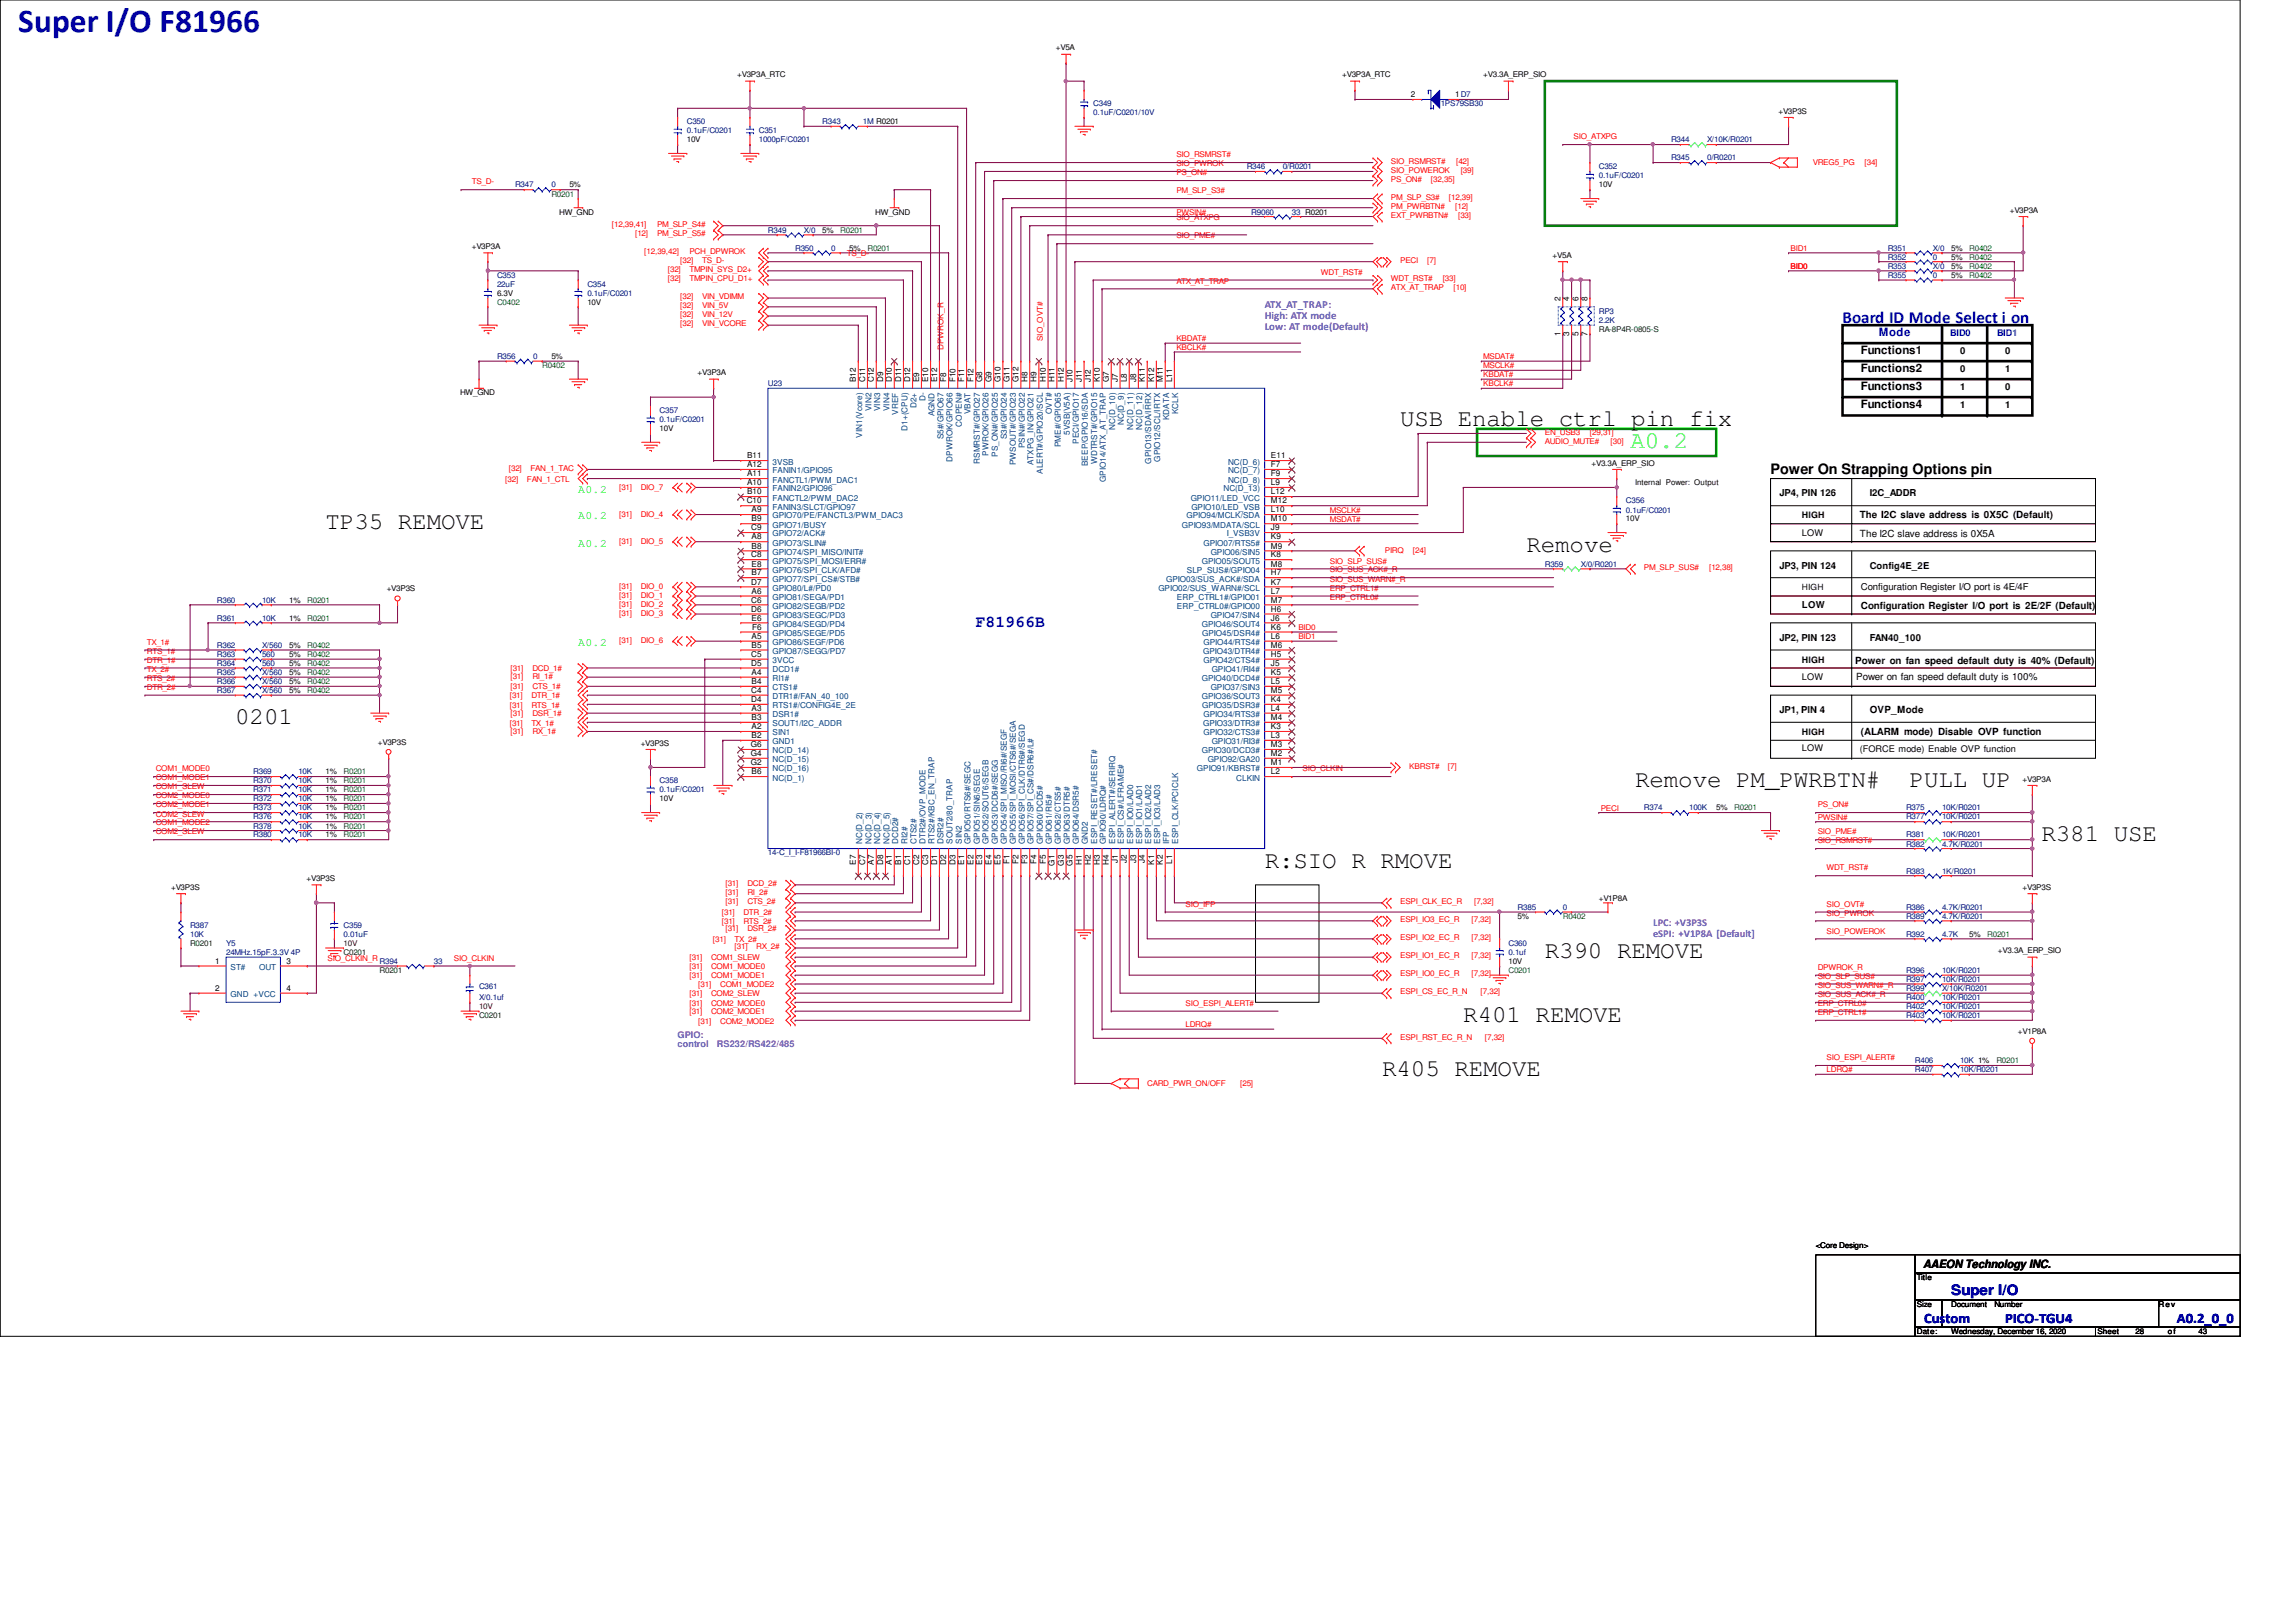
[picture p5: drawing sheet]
<svg xmlns="http://www.w3.org/2000/svg" width="297mm" height="210mm" viewBox="0 0 297 210" stroke-linecap="round" stroke-linejoin="round" font-family="sans-serif">
<defs><g id="words">
<text font-size="4.3" fill="#00f" x="2.4" y="4.1">Super I/O F81966</text>
<g font-size="3.1">
<text x="181.1" y="55.1">USB Enable ctrl pin fix</text>
<text x="42.1" y="68.5">TP35 REMOVE</text>
<text x="197.5" y="71.4">Remove</text>
<text x="30.4" y="93.6">0201</text>
<text x="211.5" y="101.8">Remove PM_PWRBTN#</text>
<text x="247.1" y="101.8">PULL UP</text>
<text x="163.6" y="112.3">R:SIO R RMOVE</text>
<text x="264.1" y="108.8">R381 USE</text>
<text x="199.9" y="124">R390 REMOVE</text>
<text x="189.3" y="132.2">R401 REMOVE</text>
<text x="178.8" y="139.2">R405 REMOVE</text>
</g>
<text font-size="3.1" fill="#00ff40" x="210.9" y="58">A0.2</text>
<text font-size="2.2" fill="#00f" x="238.4" y="41.8">Board ID Mode Select i on</text>
<text font-size="2.1" fill="#00f" x="126.2" y="81.2">F81966B</text>
<text font-size="1.9" x="229.1" y="61.3">Power On Strapping Options pin</text>
<g font-size="1.9" fill="#00f">
<text x="252.4" y="167.6">Super I/O</text>
<text x="248.9" y="171.2">Custom</text>
<text x="259.4" y="171.2">PICO-TGU4</text>
<text x="281.6" y="171.2">A0.2_0_0</text>
</g>
<g font-size="1.5">
<text x="240.7" y="45.8">Functions1</text>
<text x="240.7" y="48.1">Functions2</text>
<text x="240.7" y="50.4">Functions3</text>
<text x="240.7" y="52.7">Functions4</text>
<text x="248.8" y="164.1">AAEON Technology INC.</text>
</g>
<text font-size="1.5" fill="#00f" x="243.1" y="43.4">Mode</text>
<g font-size="1.5" fill="#0f0">
<text x="74.8" y="63.8">A0.2</text>
<text x="74.8" y="70.7">A0.2</text>
<text x="74.8" y="67.2">A0.2</text>
<text x="74.8" y="83.6">A0.2</text>
</g>
<g font-size="1.4" fill="#8000ff">
<text x="163.6" y="39.9">ATX_AT_TRAP:</text>
<text x="163.6" y="41.3">High: ATX mode</text>
<text x="163.6" y="42.7">Low: AT mode(Default)</text>
<text x="213.9" y="119.8">LPC: +V3P3S</text>
<text x="213.9" y="121.2">eSPI: +V1P8A [Default]</text>
</g>
<g font-size="1.3">
<text x="240.6" y="67.1">The I2C slave address is 0X5C (Default)</text>
<text x="240.6" y="69.6">The I2C slave address is 0X5A</text>
<text x="240.7" y="78.9">Configuration Register I/O port is 2E/2F (Default)</text>
<text x="240" y="85.9">Power on fan speed default duty is 40% (Default)</text>
<text x="240.2" y="88">Power on fan speed default duty is 100%</text>
<text x="240.7" y="95.1">(ALARM mode) Disable OVP function</text>
<text x="241.9" y="92.3">OVP_Mode</text>
</g>
<g font-size="1.2" fill="#00f">
<text x="252.3" y="43.5">BID0</text>
<text x="258.4" y="43.5">BID1</text>
</g>
<g font-size="1.2">
<text x="253.6" y="45.8">0</text>
<text x="259.4" y="45.8">0</text>
<text x="253.6" y="48.1">0</text>
<text x="253.6" y="52.8">1</text>
<text x="253.6" y="50.5">1</text>
<text x="259.4" y="48.1">1</text>
<text x="259.4" y="50.5">0</text>
<text x="259.4" y="52.8">1</text>
<text x="230.2" y="64.2">JP4, PIN 126</text>
<text x="241.9" y="64.2">I2C_ADDR</text>
<text x="233.1" y="69.3">LOW</text>
<text x="230.2" y="73.6">JP3, PIN 124</text>
<text x="240.7" y="76.4">Configuration Register I/O port is 4E/4F</text>
<text x="241.9" y="73.6">Config4E_2E</text>
<text x="230.2" y="82.9">JP2, PIN 123</text>
<text x="233.1" y="78.7">LOW</text>
<text x="241.9" y="82.9">FAN40_100</text>
<text x="233.1" y="88">LOW</text>
<text x="230.2" y="92.3">JP1, PIN 4</text>
<text x="233.1" y="97.2">LOW</text>
<text x="240.6" y="97.4">(FORCE mode) Enable OVP function</text>
</g>
<g font-size="1.2" fill="#8000ff">
<text x="87.7" y="134.3">GPIO:</text>
<text x="87.7" y="135.5">control</text>
<text x="92.7" y="135.5">RS232/RS422/485</text>
</g>
<g font-size="1.1">
<text x="182.5" y="12.6">2</text>
<text x="188.3" y="12.6">1D7</text>
<text x="201.9" y="38.9" transform="rotate(-90 201.9 38.9)">2</text>
<text x="203" y="38.9" transform="rotate(-90 203 38.9)">4</text>
<text x="204.2" y="38.9" transform="rotate(-90 204.2 38.9)">6</text>
<text x="205.4" y="38.9" transform="rotate(-90 205.4 38.9)">8</text>
<text x="201.9" y="43.5" transform="rotate(-90 201.9 43.5)">1</text>
<text x="203" y="43.5" transform="rotate(-90 203 43.5)">3</text>
<text x="204.2" y="43.5" transform="rotate(-90 204.2 43.5)">5</text>
<text x="205.4" y="43.5" transform="rotate(-90 205.4 43.5)">7</text>
<text x="110.7" y="49.4" transform="rotate(-90 110.7 49.4)">B12</text>
<text x="111.9" y="49.4" transform="rotate(-90 111.9 49.4)">C11</text>
<text x="113.1" y="49.4" transform="rotate(-90 113.1 49.4)">C12</text>
<text x="114.3" y="49.4" transform="rotate(-90 114.3 49.4)">D9</text>
<text x="115.4" y="49.4" transform="rotate(-90 115.4 49.4)">D10</text>
<text x="116.6" y="49.4" transform="rotate(-90 116.6 49.4)">D11</text>
<text x="117.8" y="49.4" transform="rotate(-90 117.8 49.4)">D12</text>
<text x="118.9" y="49.4" transform="rotate(-90 118.9 49.4)">E9</text>
<text x="120.1" y="49.4" transform="rotate(-90 120.1 49.4)">E10</text>
<text x="121.2" y="49.4" transform="rotate(-90 121.2 49.4)">E12</text>
<text x="122.4" y="49.4" transform="rotate(-90 122.4 49.4)">F8</text>
<text x="123.6" y="49.4" transform="rotate(-90 123.6 49.4)">F10</text>
<text x="124.8" y="49.4" transform="rotate(-90 124.8 49.4)">F11</text>
<text x="125.9" y="49.4" transform="rotate(-90 125.9 49.4)">F12</text>
<text x="127.1" y="49.4" transform="rotate(-90 127.1 49.4)">G8</text>
<text x="128.3" y="49.4" transform="rotate(-90 128.3 49.4)">G9</text>
<text x="129.5" y="49.4" transform="rotate(-90 129.5 49.4)">G10</text>
<text x="130.6" y="49.4" transform="rotate(-90 130.6 49.4)">G11</text>
<text x="131.8" y="49.4" transform="rotate(-90 131.8 49.4)">G12</text>
<text x="132.9" y="49.4" transform="rotate(-90 132.9 49.4)">H8</text>
<text x="134.1" y="49.4" transform="rotate(-90 134.1 49.4)">H9</text>
<text x="135.3" y="49.4" transform="rotate(-90 135.3 49.4)">H10</text>
<text x="136.4" y="49.4" transform="rotate(-90 136.4 49.4)">H11</text>
<text x="137.6" y="49.4" transform="rotate(-90 137.6 49.4)">H12</text>
<text x="138.8" y="49.4" transform="rotate(-90 138.8 49.4)">J10</text>
<text x="140" y="49.4" transform="rotate(-90 140 49.4)">J11</text>
<text x="141.1" y="49.4" transform="rotate(-90 141.1 49.4)">J12</text>
<text x="142.3" y="49.4" transform="rotate(-90 142.3 49.4)">K10</text>
<text x="143.5" y="49.4" transform="rotate(-90 143.5 49.4)">G7</text>
<text x="144.6" y="49.4" transform="rotate(-90 144.6 49.4)">J7</text>
<text x="145.8" y="49.4" transform="rotate(-90 145.8 49.4)">L8</text>
<text x="147" y="49.4" transform="rotate(-90 147 49.4)">J8</text>
<text x="148.1" y="49.4" transform="rotate(-90 148.1 49.4)">K11</text>
<text x="149.3" y="49.4" transform="rotate(-90 149.3 49.4)">K12</text>
<text x="150.4" y="49.4" transform="rotate(-90 150.4 49.4)">M11</text>
<text x="151.6" y="49.4" transform="rotate(-90 151.6 49.4)">L11</text>
<text x="96.6" y="59.3">B11</text>
<text x="164.4" y="59.3">E11</text>
<text x="96.6" y="65.2">C10</text>
<text x="96.6" y="60.5">A12</text>
<text x="96.6" y="61.6">A11</text>
<text x="96.6" y="62.8">A10</text>
<text x="96.6" y="64">B10</text>
<text x="164.4" y="65.2">M12</text>
<text x="164.4" y="64">L12</text>
<text x="164.4" y="61.6">F9</text>
<text x="164.4" y="60.5">F7</text>
<text x="164.4" y="62.8">L9</text>
<text x="97.2" y="68.6">C9</text>
<text x="97.2" y="66.3">A9</text>
<text x="97.2" y="67.5">B9</text>
<text x="97.2" y="69.8">A8</text>
<text x="97.2" y="71">B8</text>
<text x="164.4" y="71">M9</text>
<text x="164.4" y="69.8">K9</text>
<text x="164.4" y="68.6">J9</text>
<text x="164.4" y="67.5">M10</text>
<text x="164.4" y="66.3">L10</text>
<text x="233.1" y="67.1">HIGH</text>
<text x="97.2" y="72.1">C8</text>
<text x="97.2" y="75.6">D7</text>
<text x="97.2" y="78">C6</text>
<text x="97.2" y="73.3">E8</text>
<text x="97.2" y="74.5">B7</text>
<text x="97.2" y="76.8">A6</text>
<text x="164.4" y="78">M7</text>
<text x="164.4" y="76.8">L7</text>
<text x="164.4" y="75.6">K7</text>
<text x="164.4" y="74.5">H7</text>
<text x="164.4" y="73.3">M8</text>
<text x="164.4" y="72.1">K8</text>
<text x="233.1" y="76.4">HIGH</text>
<text x="97.2" y="79.2">D6</text>
<text x="97.2" y="80.3">E6</text>
<text x="97.2" y="82.7">A5</text>
<text x="97.2" y="83.8">B5</text>
<text x="97.3" y="81.5">F6</text>
<text x="164.4" y="83.8">M6</text>
<text x="164.4" y="82.7">L6</text>
<text x="164.4" y="81.5">K6</text>
<text x="164.4" y="80.3">J6</text>
<text x="164.4" y="79.2">H6</text>
<text x="97.2" y="85">C5</text>
<text x="97.2" y="86.1">D5</text>
<text x="97.2" y="89.7">C4</text>
<text x="97.2" y="87.3">A4</text>
<text x="97.2" y="88.5">B4</text>
<text x="164.4" y="89.7">M5</text>
<text x="164.4" y="88.5">L5</text>
<text x="164.4" y="87.3">K5</text>
<text x="164.4" y="86.1">J5</text>
<text x="164.4" y="85">H5</text>
<text x="233.1" y="85.8">HIGH</text>
<text x="97.2" y="90.8">D4</text>
<text x="97.2" y="92">A3</text>
<text x="97.2" y="93.2">B3</text>
<text x="97.2" y="94.4">A2</text>
<text x="97.2" y="95.5">B2</text>
<text x="164.4" y="95.5">L3</text>
<text x="164.4" y="94.4">K3</text>
<text x="164.4" y="93.2">M4</text>
<text x="164.4" y="92">L4</text>
<text x="164.4" y="90.8">K4</text>
<text x="233.1" y="95.1">HIGH</text>
<text x="97.2" y="96.7">G6</text>
<text x="97.2" y="97.8">G4</text>
<text x="97.2" y="99">G2</text>
<text x="97.2" y="100.2">B6</text>
<text x="164.4" y="100.2">L2</text>
<text x="164.4" y="99">M1</text>
<text x="164.4" y="97.8">M2</text>
<text x="164.4" y="96.7">M3</text>
<text x="110.7" y="111.9" transform="rotate(-90 110.7 111.9)">E7</text>
<text x="111.9" y="112" transform="rotate(-90 111.9 112)">C7</text>
<text x="113.1" y="111.9" transform="rotate(-90 113.1 111.9)">A7</text>
<text x="114.3" y="112" transform="rotate(-90 114.3 112)">D8</text>
<text x="115.4" y="111.9" transform="rotate(-90 115.4 111.9)">A1</text>
<text x="116.6" y="111.9" transform="rotate(-90 116.6 111.9)">B1</text>
<text x="117.8" y="112" transform="rotate(-90 117.8 112)">C1</text>
<text x="118.9" y="112" transform="rotate(-90 118.9 112)">C2</text>
<text x="120.1" y="112" transform="rotate(-90 120.1 112)">C3</text>
<text x="121.2" y="112" transform="rotate(-90 121.2 112)">D1</text>
<text x="122.4" y="112" transform="rotate(-90 122.4 112)">D2</text>
<text x="123.6" y="112" transform="rotate(-90 123.6 112)">D3</text>
<text x="124.8" y="111.9" transform="rotate(-90 124.8 111.9)">E1</text>
<text x="125.9" y="111.9" transform="rotate(-90 125.9 111.9)">E2</text>
<text x="127.1" y="111.9" transform="rotate(-90 127.1 111.9)">E3</text>
<text x="128.3" y="111.9" transform="rotate(-90 128.3 111.9)">E4</text>
<text x="129.5" y="111.9" transform="rotate(-90 129.5 111.9)">E5</text>
<text x="130.6" y="111.8" transform="rotate(-90 130.6 111.8)">F1</text>
<text x="131.8" y="111.8" transform="rotate(-90 131.8 111.8)">F2</text>
<text x="132.9" y="111.8" transform="rotate(-90 132.9 111.8)">F3</text>
<text x="134.1" y="111.8" transform="rotate(-90 134.1 111.8)">F4</text>
<text x="135.3" y="111.8" transform="rotate(-90 135.3 111.8)">F5</text>
<text x="136.4" y="112" transform="rotate(-90 136.4 112)">G1</text>
<text x="137.6" y="112" transform="rotate(-90 137.6 112)">G3</text>
<text x="138.8" y="112" transform="rotate(-90 138.8 112)">G5</text>
<text x="140" y="112" transform="rotate(-90 140 112)">H1</text>
<text x="141.1" y="112" transform="rotate(-90 141.1 112)">H2</text>
<text x="142.3" y="112" transform="rotate(-90 142.3 112)">H3</text>
<text x="143.5" y="112" transform="rotate(-90 143.5 112)">H4</text>
<text x="144.6" y="111.7" transform="rotate(-90 144.6 111.7)">J1</text>
<text x="145.8" y="111.7" transform="rotate(-90 145.8 111.7)">J2</text>
<text x="147" y="111.7" transform="rotate(-90 147 111.7)">J3</text>
<text x="148.1" y="111.7" transform="rotate(-90 148.1 111.7)">J4</text>
<text x="149.3" y="111.9" transform="rotate(-90 149.3 111.9)">K1</text>
<text x="150.4" y="111.9" transform="rotate(-90 150.4 111.9)">K2</text>
<text x="151.6" y="111.8" transform="rotate(-90 151.6 111.8)">L1</text>
<text x="27.9" y="124.7">1</text>
<text x="37.1" y="124.7">3</text>
<text x="27.9" y="128.2">2</text>
<text x="37.1" y="128.2">4</text>
</g>
<g font-size="1.1" fill="#004080">
<text x="112.7" y="53.2" transform="rotate(-90 112.7 53.2)">VIN2</text>
<text x="113.9" y="53.2" transform="rotate(-90 113.9 53.2)">VIN3</text>
<text x="115.1" y="53.2" transform="rotate(-90 115.1 53.2)">VIN4</text>
<text x="116.2" y="53.7" transform="rotate(-90 116.2 53.7)">VREF</text>
<text x="118.6" y="52.8" transform="rotate(-90 118.6 52.8)">D2+</text>
<text x="119.7" y="51.9" transform="rotate(-90 119.7 51.9)">D-</text>
<text x="120.9" y="53.9" transform="rotate(-90 120.9 53.9)">AGND</text>
<text x="125.6" y="53.6" transform="rotate(-90 125.6 53.6)">VBAT</text>
<text x="136.1" y="53.6" transform="rotate(-90 136.1 53.6)">OVT#</text>
<text x="152.4" y="53.6" transform="rotate(-90 152.4 53.6)">KCLK</text>
<text x="111.5" y="56.6" transform="rotate(-90 111.5 56.6)">VIN1(Vcore)</text>
<text x="117.4" y="55.8" transform="rotate(-90 117.4 55.8)">D1+(CPU)</text>
<text x="122" y="56.9" transform="rotate(-90 122 56.9)">S5#/GPIO67</text>
<text x="123.2" y="59.7" transform="rotate(-90 123.2 59.7)">DPWROK/GPIO66</text>
<text x="124.4" y="55.2" transform="rotate(-90 124.4 55.2)">COPEN#</text>
<text x="127.9" y="59" transform="rotate(-90 127.9 59)">PWROK/GPIO26</text>
<text x="129.1" y="59.1" transform="rotate(-90 129.1 59.1)">PS_ON#/GPIO25</text>
<text x="130.3" y="56.9" transform="rotate(-90 130.3 56.9)">S3#/GPIO24</text>
<text x="132.6" y="58" transform="rotate(-90 132.6 58)">PSIN#/GPIO22</text>
<text x="137.2" y="57.9" transform="rotate(-90 137.2 57.9)">PME#/GPIO65</text>
<text x="138.4" y="56.3" transform="rotate(-90 138.4 56.3)">5VSB(V5A)</text>
<text x="139.6" y="57.4" transform="rotate(-90 139.6 57.4)">PECI/GPIO17</text>
<text x="144.3" y="55.6" transform="rotate(-90 144.3 55.6)">NC(D_10)</text>
<text x="145.4" y="55" transform="rotate(-90 145.4 55)">NC(D_9)</text>
<text x="146.6" y="55.6" transform="rotate(-90 146.6 55.6)">NC(D_11)</text>
<text x="147.8" y="55.6" transform="rotate(-90 147.8 55.6)">NC(D_12)</text>
<text x="148.9" y="60" transform="rotate(-90 148.9 60)">GPIO13/SDA/IRRX</text>
<text x="150.1" y="59.7" transform="rotate(-90 150.1 59.7)">GPIO12/SCL/IRTX</text>
<text x="151.3" y="54.4" transform="rotate(-90 151.3 54.4)">KDATA</text>
<text x="99.9" y="60.1">3VSB</text>
<text x="99.9" y="61.3">FANIN1/GPIO95</text>
<text x="99.9" y="62.4">FANCTL1/PWM_DAC1</text>
<text x="99.9" y="63.6">FANIN2/GPIO96</text>
<text x="99.9" y="64.8">FANCTL2/PWM_DAC2</text>
<text x="99.9" y="66">FANIN3/SLCT/GPIO97</text>
<text x="126.7" y="60" transform="rotate(-90 126.7 60)">RSMRST#/GPIO27</text>
<text x="131.4" y="60.2" transform="rotate(-90 131.4 60.2)">PWSOUT#/GPIO23</text>
<text x="133.7" y="60.2" transform="rotate(-90 133.7 60.2)">ATXPG_IN/GPIO21</text>
<text x="134.9" y="61.3" transform="rotate(-90 134.9 61.3)">ALERT#/GPIO20/SCL</text>
<text x="140.8" y="60.3" transform="rotate(-90 140.8 60.3)">BEEP/GPIO16/SDA</text>
<text x="141.9" y="60.1" transform="rotate(-90 141.9 60.1)">WDTRST#/GPIO15</text>
<text x="143.1" y="62.4" transform="rotate(-90 143.1 62.4)">GPIO14/ATX_AT_TRAP</text>
<text x="154" y="64.8">GPIO11/LED_VCC</text>
<text x="154.1" y="66">GPIO10/LED_VSB</text>
<text x="158.3" y="63.6">NC(D_13)</text>
<text x="158.9" y="62.4">NC(D_8)</text>
<text x="158.9" y="61.3">NC(D_7)</text>
<text x="158.9" y="60.1">NC(D_6)</text>
<text x="99.9" y="67.1">GPIO70/PE/FANCTL3/PWM_DAC3</text>
<text x="99.9" y="68.3">GPIO71/BUSY</text>
<text x="99.9" y="69.4">GPIO72/ACK#</text>
<text x="99.9" y="70.6">GPIO73/SLIN#</text>
<text x="99.9" y="71.8">GPIO74/SPI_MISO/INIT#</text>
<text x="152.9" y="68.3">GPIO93/MDATA/SCL</text>
<text x="153.5" y="67.1">GPIO94/MCLK/SDA</text>
<text x="155.7" y="70.6">GPIO07/RTS5#</text>
<text x="156.6" y="71.8">GPIO06/SIN5</text>
<text x="158.7" y="69.4">I_VSB3V</text>
<text x="99.9" y="72.9">GPIO75/SPI_MOSI/ERR#</text>
<text x="99.9" y="74.1">GPIO76/SPI_CLK/AFD#</text>
<text x="99.9" y="75.3">GPIO77/SPI_CS#/STB#</text>
<text x="99.9" y="76.5">GPIO80/L#/PD0</text>
<text x="99.9" y="77.6">GPIO81/SEGA/PD1</text>
<text x="149.9" y="76.5">GPIO02/SUS_WARN#/SCL</text>
<text x="150.9" y="75.3">GPIO03/SUS_ACK#/SDA</text>
<text x="152.3" y="77.6">ERP_CTRL1#/GPIO01</text>
<text x="153.5" y="74.1">SLP_SUS#/GPIO04</text>
<text x="155.5" y="72.9">GPIO05/SOUT5</text>
<text x="99.9" y="78.8">GPIO82/SEGB/PD2</text>
<text x="99.9" y="80">GPIO83/SEGC/PD3</text>
<text x="99.9" y="81.1">GPIO84/SEGD/PD4</text>
<text x="99.9" y="82.3">GPIO85/SEGE/PD5</text>
<text x="99.9" y="83.5">GPIO86/SEGF/PD6</text>
<text x="152.3" y="78.8">ERP_CTRL0#/GPIO00</text>
<text x="155.5" y="81.1">GPIO46/SOUT4</text>
<text x="155.5" y="82.3">GPIO45/DSR4#</text>
<text x="155.7" y="83.5">GPIO44/RTS4#</text>
<text x="156.6" y="80">GPIO47/SIN4</text>
<text x="99.9" y="84.6">GPIO87/SEGG/PD7</text>
<text x="99.9" y="85.8">3VCC</text>
<text x="99.9" y="87">DCD1#</text>
<text x="99.9" y="88.1">RI1#</text>
<text x="99.9" y="89.3">CTS1#</text>
<text x="155.5" y="88.1">GPIO40/DCD4#</text>
<text x="155.7" y="84.6">GPIO43/DTR4#</text>
<text x="155.7" y="85.8">GPIO42/CTS4#</text>
<text x="156.6" y="89.3">GPIO37/SIN3</text>
<text x="156.8" y="87">GPIO41/RI4#</text>
<text x="99.9" y="90.5">DTR1#/FAN_40_100</text>
<text x="99.9" y="91.7">RTS1#/CONFIG4E_2E</text>
<text x="99.9" y="92.8">DSR1#</text>
<text x="99.9" y="94">SOUT1/I2C_ADDR</text>
<text x="99.9" y="95.2">SIN1</text>
<text x="155.5" y="90.5">GPIO36/SOUT3</text>
<text x="155.5" y="91.7">GPIO35/DSR3#</text>
<text x="155.7" y="94">GPIO33/DTR3#</text>
<text x="155.7" y="95.2">GPIO32/CTS3#</text>
<text x="155.7" y="92.8">GPIO34/RTS3#</text>
<text x="99.9" y="96.3">GND1</text>
<text x="99.9" y="97.5">NC(D_14)</text>
<text x="99.9" y="98.6">NC(D_15)</text>
<text x="99.9" y="99.8">NC(D_16)</text>
<text x="99.9" y="101">NC(D_1)</text>
<text x="154.9" y="99.8">GPIO91/KBRST#</text>
<text x="155.5" y="97.5">GPIO30/DCD3#</text>
<text x="156.2" y="98.6">GPIO92/GA20</text>
<text x="156.8" y="96.3">GPIO31/RI3#</text>
<text x="159.9" y="101">CLKIN</text>
<text x="111.5" y="109.2" transform="rotate(-90 111.5 109.2)">NC(D_2)</text>
<text x="112.7" y="109.2" transform="rotate(-90 112.7 109.2)">NC(D_3)</text>
<text x="113.9" y="109.2" transform="rotate(-90 113.9 109.2)">NC(D_4)</text>
<text x="115.1" y="109.2" transform="rotate(-90 115.1 109.2)">NC(D_5)</text>
<text x="116.2" y="109.2" transform="rotate(-90 116.2 109.2)">DCD2#</text>
<text x="117.4" y="109.2" transform="rotate(-90 117.4 109.2)">RI2#</text>
<text x="118.6" y="109.2" transform="rotate(-90 118.6 109.2)">CTS2#</text>
<text x="119.7" y="109.2" transform="rotate(-90 119.7 109.2)">DTR2#/OVP_MODE</text>
<text x="120.9" y="109.2" transform="rotate(-90 120.9 109.2)">RTS2#/KBC_EN_TRAP</text>
<text x="122" y="109.2" transform="rotate(-90 122 109.2)">DSR2#</text>
<text x="123.2" y="109.2" transform="rotate(-90 123.2 109.2)">SOUT2/80_TRAP</text>
<text x="124.4" y="109.2" transform="rotate(-90 124.4 109.2)">SIN2</text>
<text x="125.6" y="109.2" transform="rotate(-90 125.6 109.2)">GPIO50/RTS6#/SEGC</text>
<text x="126.7" y="109.2" transform="rotate(-90 126.7 109.2)">GPIO51/SIN6/SEGE</text>
<text x="127.9" y="109.2" transform="rotate(-90 127.9 109.2)">GPIO52/SOUT6/SEGB</text>
<text x="129.1" y="109.2" transform="rotate(-90 129.1 109.2)">GPIO53/DCD6#/SEGG</text>
<text x="130.3" y="109.2" transform="rotate(-90 130.3 109.2)">GPIO54/SPI_MISO/RI6#/SEGF</text>
<text x="131.4" y="109.2" transform="rotate(-90 131.4 109.2)">GPIO55/SPI_MOSI/CTS6#/SEGA</text>
<text x="132.6" y="109.2" transform="rotate(-90 132.6 109.2)">GPIO56/SPI_CLK/DTR6#/SEGD</text>
<text x="133.7" y="109.2" transform="rotate(-90 133.7 109.2)">GPIO57/SPI_CS#/DSR6#/L#</text>
<text x="134.9" y="109.2" transform="rotate(-90 134.9 109.2)">GPIO60/DCD5#</text>
<text x="136.1" y="109.2" transform="rotate(-90 136.1 109.2)">GPIO61/RI5#</text>
<text x="137.2" y="109.2" transform="rotate(-90 137.2 109.2)">GPIO62/CTS5#</text>
<text x="138.4" y="109.2" transform="rotate(-90 138.4 109.2)">GPIO63/DTR5#</text>
<text x="139.6" y="109.2" transform="rotate(-90 139.6 109.2)">GPIO64/DSR5#</text>
<text x="140.8" y="109.2" transform="rotate(-90 140.8 109.2)">GND2</text>
<text x="141.9" y="109.2" transform="rotate(-90 141.9 109.2)">ESPI_RESET#/LRESET#</text>
<text x="143.1" y="109.2" transform="rotate(-90 143.1 109.2)">GPIO90/LDRQ#</text>
<text x="144.3" y="109.2" transform="rotate(-90 144.3 109.2)">ESPI_ALERT#/SERIRQ</text>
<text x="145.4" y="109.2" transform="rotate(-90 145.4 109.2)">ESPI_CS#/LFRAME#</text>
<text x="146.6" y="109.2" transform="rotate(-90 146.6 109.2)">ESPI_IO0/LAD0</text>
<text x="147.8" y="109.2" transform="rotate(-90 147.8 109.2)">ESPI_IO1/LAD1</text>
<text x="148.9" y="109.2" transform="rotate(-90 148.9 109.2)">ESPI_IO2/LAD2</text>
<text x="150.1" y="109.2" transform="rotate(-90 150.1 109.2)">ESPI_IO3/LAD3</text>
<text x="151.3" y="109.2" transform="rotate(-90 151.3 109.2)">IFP</text>
<text x="152.4" y="109.2" transform="rotate(-90 152.4 109.2)">ESPI_CLK/PCICLK</text>
<text x="29.8" y="125.5">ST#</text>
<text x="33.5" y="125.5">OUT</text>
<text x="29.8" y="129">GND +VCC</text>
</g>
<g font-size="1">
<text x="95.4" y="10">+V3P3A_RTC</text>
<text x="136.6" y="6.5">+V5A</text>
<text x="173.6" y="10">+V3P3A_RTC</text>
<text x="191.9" y="10">+V3.3A_ERP_SIO</text>
<text x="230.1" y="14.7">+V3P3S</text>
<text x="88.9" y="18.4">10V</text>
<text x="72.3" y="27.8">HW_GND</text>
<text x="73.7" y="24.3">5%</text>
<text x="113.2" y="27.8">HW_GND</text>
<text x="206.8" y="24.3">10V</text>
<text x="260" y="27.5">+V3P3A</text>
<text x="61" y="32.2">+V3P3A</text>
<text x="106.4" y="30.1">5%</text>
<text x="109.9" y="32.4">5%</text>
<text x="200.9" y="33.4">+V5A</text>
<text x="252.4" y="34.8">5%</text>
<text x="252.4" y="33.6">5%</text>
<text x="252.4" y="32.4">5%</text>
<text x="252.4" y="35.9">5%</text>
<text x="64.3" y="38.3">6.3V</text>
<text x="76" y="39.5">10V</text>
<text x="71.3" y="46.4">5%</text>
<text x="59.5" y="51.1">HW_GND</text>
<text x="90.3" y="48.6">+V3P3A</text>
<text x="85.3" y="55.8">10V</text>
<text x="205.9" y="60.2">+V3.3A_ERP_SIO</text>
<text x="211.5" y="62.8">Internal Power: Output</text>
<text x="210.4" y="67.5">10V</text>
<text x="50" y="76.5">+V3P3S</text>
<text x="37.4" y="80.3">1%</text>
<text x="37.4" y="78">1%</text>
<text x="37.4" y="83.9">5%</text>
<text x="37.4" y="87.3">5%</text>
<text x="37.4" y="88.5">5%</text>
<text x="37.4" y="89.7">5%</text>
<text x="37.4" y="85">5%</text>
<text x="37.4" y="86.2">5%</text>
<text x="42.1" y="101.4">1%</text>
<text x="42.1" y="100.2">1%</text>
<text x="48.9" y="96.4">+V3P3S</text>
<text x="82.9" y="96.5">+V3P3S</text>
<text x="261.7" y="101.1">+V3P3A</text>
<text x="42.1" y="103.7">1%</text>
<text x="42.1" y="102.5">1%</text>
<text x="42.1" y="104.9">1%</text>
<text x="42.1" y="106">1%</text>
<text x="42.1" y="107.2">1%</text>
<text x="85.3" y="103.7">10V</text>
<text x="222" y="104.9">5%</text>
<text x="42.1" y="108.4">1%</text>
<text x="22.1" y="115.1">+V3P3S</text>
<text x="39.7" y="114">+V3P3S</text>
<text x="196.3" y="118.9">5%</text>
<text x="206.8" y="116.5">+V1P8A</text>
<text x="261.7" y="115.1">+V3P3S</text>
<text x="195.2" y="124.8">10V</text>
<text x="254.8" y="121.2">5%</text>
<text x="258.5" y="123.3">+V3.3A_ERP_SIO</text>
<text x="261.1" y="133.9">+V1P8A</text>
<text x="234.9" y="161.5">&lt;Core Design&gt;</text>
<text x="248" y="165.7">Title</text>
<text x="248" y="169.1">Size</text>
<text x="248" y="172.6">Date:</text>
<text x="252.4" y="169.1">Document</text>
<text x="252.4" y="172.6">Wednesday, December 16, 2020</text>
<text x="258" y="169.1">Number</text>
<text x="271.4" y="172.6">Sheet</text>
<text x="276.3" y="172.6">28</text>
<text x="279.3" y="169.1">Rev</text>
<text x="280.5" y="172.6">of</text>
<text x="284.4" y="172.6">43</text>
</g>
<g font-size="1" fill="#000080">
<text x="88.9" y="16.1">C350</text>
<text x="88.9" y="17.2">0.1uF/C0201</text>
<text x="98.2" y="17.2">C351</text>
<text x="106.4" y="16.1">R343</text>
<text x="111.6" y="16.1">1M R0201</text>
<text x="141.4" y="13.8">C349</text>
<text x="141.4" y="14.9">0.1uF/C0201/10V</text>
<text x="186.4" y="13.8">1PS79SB30</text>
<text x="98.2" y="18.4">1000pF/C0201</text>
<text x="161.3" y="21.9">R346</text>
<text x="165.9" y="21.9">0/R0201</text>
<text x="206.8" y="21.9">C352</text>
<text x="206.8" y="23.1">0.1uF/C0201</text>
<text x="216.2" y="20.7">R345</text>
<text x="216.2" y="18.4">R344</text>
<text x="220.8" y="20.7">0/R0201</text>
<text x="220.8" y="18.4">X/10K/R0201</text>
<text x="66.6" y="24.3">R347</text>
<text x="71.3" y="24.3">0</text>
<text x="161.9" y="27.8">R9060</text>
<text x="167.1" y="27.8">33 R0201</text>
<text x="64.3" y="35.9">C353</text>
<text x="99.4" y="30.1">R349</text>
<text x="102.9" y="32.4">R350</text>
<text x="104" y="30.1">X/0</text>
<text x="107.5" y="32.4">0</text>
<text x="244.2" y="34.8">R353</text>
<text x="244.2" y="33.6">R352</text>
<text x="244.2" y="32.4">R351</text>
<text x="244.2" y="35.9">R355</text>
<text x="250.1" y="34.8">X/0</text>
<text x="250.1" y="33.6">0</text>
<text x="250.1" y="32.4">X/0</text>
<text x="250.1" y="35.9">0</text>
<text x="64.3" y="37.1">22uF</text>
<text x="76" y="37.1">C354</text>
<text x="76" y="38.3">0.1uF/C0201</text>
<text x="206.8" y="40.6">RP3</text>
<text x="206.8" y="41.8">2.2K</text>
<text x="64.3" y="46.4">R356</text>
<text x="69" y="46.4">0</text>
<text x="85.3" y="53.5">C357</text>
<text x="99.4" y="50">U23</text>
<text x="85.3" y="54.7">0.1uF/C0201</text>
<text x="210.4" y="65.2">C356</text>
<text x="210.4" y="66.3">0.1uF/C0201</text>
<text x="199.9" y="73.3">R359</text>
<text x="204.5" y="73.3">X/0/R0201</text>
<text x="28.1" y="80.3">R361</text>
<text x="28.1" y="78">R360</text>
<text x="28.1" y="83.9">R362</text>
<text x="33.9" y="80.3">10K</text>
<text x="33.9" y="78">10K</text>
<text x="33.9" y="83.9">X/560</text>
<text x="28.1" y="87.3">R365</text>
<text x="28.1" y="88.5">R366</text>
<text x="28.1" y="89.7">R367</text>
<text x="28.1" y="85">R363</text>
<text x="28.1" y="86.2">R364</text>
<text x="33.9" y="87.3">X/560</text>
<text x="33.9" y="88.5">X/560</text>
<text x="33.9" y="89.7">X/560</text>
<text x="33.9" y="85">560</text>
<text x="33.9" y="86.2">560</text>
<text x="32.8" y="101.4">R370</text>
<text x="32.8" y="100.2">R369</text>
<text x="38.6" y="101.4">10K</text>
<text x="38.6" y="100.2">10K</text>
<text x="85.3" y="101.4">C358</text>
<text x="32.8" y="103.7">R372</text>
<text x="32.8" y="102.5">R371</text>
<text x="32.8" y="104.9">R373</text>
<text x="32.8" y="106">R376</text>
<text x="32.8" y="107.2">R378</text>
<text x="38.6" y="103.7">10K</text>
<text x="38.6" y="102.5">10K</text>
<text x="38.6" y="104.9">10K</text>
<text x="38.6" y="106">10K</text>
<text x="38.6" y="107.2">10K</text>
<text x="85.3" y="102.5">0.1uF/C0201</text>
<text x="212.7" y="104.9">R374</text>
<text x="218.5" y="104.9">100K</text>
<text x="246.6" y="106">R377</text>
<text x="246.6" y="104.9">R375</text>
<text x="251.2" y="106">10K/R0201</text>
<text x="251.2" y="104.9">10K/R0201</text>
<text x="32.8" y="108.4">R380</text>
<text x="38.6" y="108.4">10K</text>
<text x="99.4" y="110.7">14-C_I_I-F81966BI-0</text>
<text x="246.6" y="108.4">R381</text>
<text x="246.6" y="109.6">R382</text>
<text x="246.6" y="113.1">R383</text>
<text x="251.2" y="108.4">10K/R0201</text>
<text x="251.2" y="109.6">4.7K/R0201</text>
<text x="251.2" y="113.1">1K/R0201</text>
<text x="196.3" y="117.7">R385</text>
<text x="202.2" y="117.7">0</text>
<text x="246.6" y="118.9">R389</text>
<text x="246.6" y="117.7">R386</text>
<text x="251.2" y="118.9">4.7K/R0201</text>
<text x="251.2" y="117.7">4.7K/R0201</text>
<text x="24.6" y="120.1">R387</text>
<text x="24.6" y="121.2">10K</text>
<text x="29.2" y="122.4">Y5</text>
<text x="29.2" y="123.6">24MHz.15pF.3.3V 4P</text>
<text x="44.4" y="120.1">C359</text>
<text x="44.4" y="121.2">0.01uF</text>
<text x="49.1" y="124.8">R394</text>
<text x="56.1" y="124.8">33</text>
<text x="195.2" y="122.4">C360</text>
<text x="195.2" y="123.6">0.1uf</text>
<text x="246.6" y="121.2">R392</text>
<text x="246.6" y="125.9">R396</text>
<text x="251.2" y="121.2">4.7K</text>
<text x="251.2" y="125.9">10K/R0201</text>
<text x="62" y="128">C361</text>
<text x="62" y="129.4">X/0.1uf</text>
<text x="246.6" y="129.4">R400</text>
<text x="246.6" y="130.6">R402</text>
<text x="246.6" y="131.7">R403</text>
<text x="246.6" y="128.2">R399</text>
<text x="246.6" y="127.1">R397</text>
<text x="251.2" y="129.4">10K/R0201</text>
<text x="251.2" y="130.6">10K/R0201</text>
<text x="251.2" y="131.7">10K/R0201</text>
<text x="251.2" y="128.2">X/10K/R0201</text>
<text x="251.2" y="127.1">10K/R0201</text>
<text x="247.7" y="137.6">R406</text>
<text x="253.6" y="137.6">10K 1%</text>
<text x="247.7" y="138.8">R407</text>
<text x="253.6" y="138.8">10K/R0201</text>
</g>
<g font-size="1" fill="#f00">
<text x="61" y="23.9">TS_D-</text>
<text x="152.2" y="21.5">SIO_PWROK</text>
<text x="152.2" y="20.4">SIO_RSMRST#</text>
<text x="152.2" y="22.7">PS_ON#</text>
<text x="180" y="22.4">SIO_POWEROK</text>
<text x="180" y="21.2">SIO_RSMRST#</text>
<text x="180" y="23.5">PS_ON#</text>
<text x="185.1" y="23.5">[32,35]</text>
<text x="188.4" y="21.2">[42]</text>
<text x="189" y="22.4">[39]</text>
<text x="203.6" y="18">SIO_ATXPG</text>
<text x="234.5" y="21.3">VREG5_PG</text>
<text x="241.2" y="21.3">[34]</text>
<text x="79.2" y="29.4">[12,39,41]</text>
<text x="85" y="29.4">PM_SLP_S4#</text>
<text x="152.2" y="28.5">SIO_ATXPG</text>
<text x="152.2" y="27.8">PWSIN#</text>
<text x="152.2" y="25">PM_SLP_S3#</text>
<text x="180" y="25.9">PM_SLP_S3#</text>
<text x="180" y="27.1">PM_PWRBTN#</text>
<text x="180" y="28.2">EXT_PWRBTN#</text>
<text x="187.4" y="25.9">[12,39]</text>
<text x="188.3" y="27.1">[12]</text>
<text x="188.6" y="28.2">[33]</text>
<text x="82.2" y="30.6">[12]</text>
<text x="83.4" y="32.9">[12,39,42]</text>
<text x="85" y="30.6">PM_SLP_S5#</text>
<text x="86.4" y="35.2">[32]</text>
<text x="88" y="34.1">[32]</text>
<text x="89.2" y="32.9">PCH_DPWROK</text>
<text x="89.2" y="35.2">TMPIN_SYS_D2+</text>
<text x="90.8" y="34.1">TS_D-</text>
<text x="109.6" y="33.2">TS_D-</text>
<text x="152.2" y="30.9">SIO_PME#</text>
<text x="170.9" y="35.6">WDT_RST#</text>
<text x="181.1" y="34.1">PECI</text>
<text x="184.7" y="34.1">[7]</text>
<text x="231.6" y="34.8">BID0</text>
<text x="231.6" y="32.5">BID1</text>
<text x="86.4" y="36.4">[32]</text>
<text x="88" y="39.9">[32]</text>
<text x="88" y="38.7">[32]</text>
<text x="88" y="41.1">[32]</text>
<text x="89.2" y="36.4">TMPIN_CPU_D1+</text>
<text x="90.8" y="38.7">VIN_VDIMM</text>
<text x="90.8" y="39.9">VIN_5V</text>
<text x="90.8" y="41.1">VIN_12V</text>
<text x="152.2" y="36.7">ATX_AT_TRAP</text>
<text x="180" y="37.6">ATX_AT_TRAP</text>
<text x="180" y="36.4">WDT_RST#</text>
<text x="186.6" y="36.4">[33]</text>
<text x="188" y="37.6">[10]</text>
<text x="88" y="42.2">[32]</text>
<text x="90.8" y="42.2">VIN_VCORE</text>
<text x="122" y="45.3" transform="rotate(-90 122 45.3)">DPWROK_R</text>
<text x="134.9" y="44.2" transform="rotate(-90 134.9 44.2)">SIO_OVT#</text>
<text x="152.2" y="45.3">KBCLK#</text>
<text x="152.2" y="44.2">KBDAT#</text>
<text x="191.9" y="46.5">MSDAT#</text>
<text x="191.9" y="47.7">MSCLK#</text>
<text x="191.9" y="50">KBCLK#</text>
<text x="191.9" y="48.8">KBDAT#</text>
<text x="199.9" y="56.3">EN_USB3</text>
<text x="199.9" y="57.4">AUDIO_MUTE#</text>
<text x="205.7" y="56.3">[29,31]</text>
<text x="208.4" y="57.4">[30]</text>
<text x="65.4" y="62.4">[32]</text>
<text x="65.8" y="61">[32]</text>
<text x="68.2" y="62.4">FAN_1_CTL</text>
<text x="68.6" y="61">FAN_1_TAC</text>
<text x="80.1" y="63.4">[31]</text>
<text x="82.9" y="63.4">DIO_7</text>
<text x="80.1" y="70.4">[31]</text>
<text x="80.1" y="66.9">[31]</text>
<text x="82.9" y="70.4">DIO_5</text>
<text x="82.9" y="66.9">DIO_4</text>
<text x="172" y="66.3">MSCLK#</text>
<text x="172" y="67.5">MSDAT#</text>
<text x="179.2" y="71.6">PIRQ</text>
<text x="182.8" y="71.6">[24]</text>
<text x="80.1" y="76.2">[31]</text>
<text x="80.1" y="77.4">[31]</text>
<text x="82.9" y="76.2">DIO_0</text>
<text x="82.9" y="77.4">DIO_1</text>
<text x="172" y="77.6">ERP_CTRL0#</text>
<text x="172" y="76.5">ERP_CTRL1#</text>
<text x="172" y="75.3">SIO_SUS_WARN#_R</text>
<text x="172" y="74.1">SIO_SUS_ACK#_R</text>
<text x="172" y="72.9">SIO_SLP_SUS#</text>
<text x="212.7" y="73.8">PM_SLP_SUS#</text>
<text x="221.1" y="73.8">[12,38]</text>
<text x="19" y="83.4">TX_1#</text>
<text x="80.1" y="78.6">[31]</text>
<text x="80.1" y="79.8">[31]</text>
<text x="80.1" y="83.3">[31]</text>
<text x="82.9" y="78.6">DIO_2</text>
<text x="82.9" y="79.8">DIO_3</text>
<text x="82.9" y="83.3">DIO_6</text>
<text x="168" y="82.7">BID1</text>
<text x="168" y="81.5">BID0</text>
<text x="19" y="84.6">RTS_1#</text>
<text x="19" y="85.8">DTR_1#</text>
<text x="19" y="87">TX_2#</text>
<text x="19" y="88.1">RTS_2#</text>
<text x="19" y="89.3">DTR_2#</text>
<text x="66" y="87.9">[31]</text>
<text x="66" y="86.8">[31]</text>
<text x="66" y="89.1">[31]</text>
<text x="68.9" y="86.8">DCD_1#</text>
<text x="68.9" y="87.9">RI_1#</text>
<text x="68.9" y="89.1">CTS_1#</text>
<text x="66" y="90.4">[31]</text>
<text x="66" y="91.6">[31]</text>
<text x="66" y="93.9">[31]</text>
<text x="66" y="92.6">[31]</text>
<text x="66" y="95">[31]</text>
<text x="68.7" y="90.4">DTR_1#</text>
<text x="68.7" y="91.6">RTS_1#</text>
<text x="68.7" y="93.9">TX_1#</text>
<text x="68.9" y="92.6">DSR_1#</text>
<text x="68.9" y="95">RX_1#</text>
<text x="20.1" y="99.8">COM1_MODE0</text>
<text x="20.1" y="101">COM1_MODE1</text>
<text x="168.5" y="99.8">SIO_CLKIN</text>
<text x="182.3" y="99.5">KBRST#</text>
<text x="187.3" y="99.5">[7]</text>
<text x="20.1" y="103.3">COM2_MODE0</text>
<text x="20.1" y="104.5">COM2_MODE1</text>
<text x="20.1" y="105.7">COM2_SLEW</text>
<text x="20.1" y="102.2">COM1_SLEW</text>
<text x="20.1" y="106.8">COM1_MODE2</text>
<text x="20.1" y="108">COM2_SLEW</text>
<text x="207.1" y="104.9">PECI</text>
<text x="235.2" y="104.5">PS_ON#</text>
<text x="235.2" y="106.1">PWSIN#</text>
<text x="235.2" y="108">SIO_PME#</text>
<text x="235.2" y="109.1">SIO_RSMRST#</text>
<text x="236.3" y="112.6">WDT_RST#</text>
<text x="93.4" y="118.4">[31]</text>
<text x="93.4" y="119.6">[31]</text>
<text x="93.8" y="114.7">[31]</text>
<text x="93.8" y="115.9">[31]</text>
<text x="93.8" y="117">[31]</text>
<text x="96.2" y="118.4">DTR_2#</text>
<text x="96.2" y="119.6">RTS_2#</text>
<text x="96.7" y="114.7">DCD_2#</text>
<text x="96.7" y="115.9">RI_2#</text>
<text x="96.7" y="117">CTS_2#</text>
<text x="153.4" y="117.3">SIO_IFP</text>
<text x="181.1" y="117">ESPI_CLK_EC_R</text>
<text x="181.1" y="119.4">ESPI_IO3_EC_R</text>
<text x="190.4" y="119.4">[7,32]</text>
<text x="190.7" y="117">[7,32]</text>
<text x="236.3" y="118.5">SIO_PWROK</text>
<text x="236.3" y="117.3">SIO_OVT#</text>
<text x="42.4" y="124.3">SIO_CLKIN_R</text>
<text x="58.7" y="124.3">SIO_CLKIN</text>
<text x="89.2" y="125.4">[31]</text>
<text x="89.2" y="124.3">[31]</text>
<text x="92" y="125.4">COM1_MODE0</text>
<text x="92" y="124.3">COM1_SLEW</text>
<text x="92.2" y="121.9">[31]</text>
<text x="93.8" y="120.5">[31]</text>
<text x="95" y="122.9">[31]</text>
<text x="95" y="121.9">TX_2#</text>
<text x="96.7" y="120.5">DSR_2#</text>
<text x="97.8" y="122.9">RX_2#</text>
<text x="181.1" y="121.7">ESPI_IO2_EC_R</text>
<text x="181.1" y="124">ESPI_IO1_EC_R</text>
<text x="190.4" y="121.7">[7,32]</text>
<text x="190.4" y="124">[7,32]</text>
<text x="235.2" y="125.5">DPWROK_R</text>
<text x="236.3" y="120.8">SIO_POWEROK</text>
<text x="89.2" y="126.6">[31]</text>
<text x="89.2" y="130.1">[31]</text>
<text x="89.2" y="131.3">[31]</text>
<text x="89.2" y="128.9">[31]</text>
<text x="90.3" y="127.8">[31]</text>
<text x="92" y="126.6">COM1_MODE1</text>
<text x="92" y="130.1">COM2_MODE0</text>
<text x="92" y="131.3">COM2_MODE1</text>
<text x="92" y="128.9">COM2_SLEW</text>
<text x="93.2" y="127.8">COM1_MODE2</text>
<text x="153.4" y="130.2">SIO_ESPI_ALERT#</text>
<text x="181.1" y="126.4">ESPI_IO0_EC_R</text>
<text x="181.1" y="128.7">ESPI_CS_EC_R_N</text>
<text x="190.4" y="126.4">[7,32]</text>
<text x="191.6" y="128.7">[7,32]</text>
<text x="235.2" y="130.2">ERP_CTRL0#</text>
<text x="235.2" y="131.4">ERP_CTRL1#</text>
<text x="235.2" y="129">SIO_SUS_ACK#_R</text>
<text x="235.2" y="126.7">SIO_SLP_SUS#</text>
<text x="235.2" y="127.8">SIO_SUS_WARN#_R</text>
<text x="90.3" y="132.5">[31]</text>
<text x="93.2" y="132.5">COM2_MODE2</text>
<text x="153.4" y="132.9">LDRQ#</text>
<text x="181.1" y="134.5">ESPI_RST_EC_R_N</text>
<text x="192.1" y="134.5">[7,32]</text>
<text x="236.3" y="137.2">SIO_ESPI_ALERT#</text>
<text x="148.4" y="140.5">CARD_PWR_ON/OFF</text>
<text x="160.4" y="140.5">[25]</text>
<text x="236.3" y="138.8">LDRQ#</text>
</g>
<g font-size="1" fill="#008000">
<text x="71.3" y="25.4">R0201</text>
<text x="108.7" y="30.1">R0201</text>
<text x="112.2" y="32.4">R0201</text>
<text x="254.8" y="34.8">R0402</text>
<text x="254.8" y="33.6">R0402</text>
<text x="254.8" y="32.4">R0402</text>
<text x="254.8" y="35.9">R0402</text>
<text x="64.3" y="39.5">C0402</text>
<text x="70.1" y="47.6">R0402</text>
<text x="39.7" y="80.3">R0201</text>
<text x="39.7" y="78">R0201</text>
<text x="39.7" y="83.9">R0402</text>
<text x="39.7" y="87.3">R0402</text>
<text x="39.7" y="88.5">R0402</text>
<text x="39.7" y="89.7">R0402</text>
<text x="39.7" y="85">R0402</text>
<text x="39.7" y="86.2">R0402</text>
<text x="44.4" y="101.4">R0201</text>
<text x="44.4" y="100.2">R0201</text>
<text x="44.4" y="103.7">R0201</text>
<text x="44.4" y="102.5">R0201</text>
<text x="44.4" y="104.9">R0201</text>
<text x="44.4" y="106">R0201</text>
<text x="44.4" y="107.2">R0201</text>
<text x="224.4" y="104.9">R0201</text>
<text x="44.4" y="108.4">R0201</text>
<text x="202.2" y="118.9">R0402</text>
<text x="195.2" y="125.9">C0201</text>
<text x="257.1" y="121.2">R0201</text>
<text x="258.3" y="137.6">R0201</text>
</g>
<g font-size="1" fill="#004000">
<text x="206.8" y="43">RA-8P4R-0805-S</text>
<text x="24.6" y="122.4">R0201</text>
<text x="44.4" y="123.6">C0201</text>
<text x="49.1" y="125.9">R0201</text>
<text x="62" y="131.7">C0201</text>
</g>
<g font-size="1" fill="#400000">
<text x="44.4" y="122.4">10V</text>
<text x="62" y="130.6">10V</text>
</g>
</g></defs>
<g fill="none" stroke="#000" stroke-width=".13">
<path d="M0 0h289.8v172.9h-289.8zM229.1 71.3h42v8.2h-42zM229.1 61.9h42v8.2h-42zM229.1 77.1h.1M229.1 67.8h.1M229.1 74.8h42M229.1 77.1h42M229.1 67.8h42M229.1 65.4h42M239.6 79.5h.1M239.6 70.1h.1M239.6 61.9v8.2"/>
<path d="M239.6 71.3v8.2M271.1 74.8h.1M271.1 65.4h.1M229.1 90h42v8.1h-42zM229.1 80.6h42v8.2h-42zM229.1 86.4h.1M229.1 86.4h42M229.1 84.1h42M229.1 95.8h42M229.1 93.5h42M239.6 98.1h.1M239.6 88.8h.1"/>
<path d="M239.6 80.6v8.2M239.6 90v8.1M271.1 84.1h.1M271.1 95.8h.1M271.1 93.5h.1M162.4 114.5h8.2v15.2h-8.2z"/>
</g>
<path d="M199.9 10.5h45.5v18.7h-45.5z" fill="none" stroke="#008000" stroke-width=".34"/>
<path d="M229.1 67.8h42v2.3h-42zM229.1 77.1h42v2.4h-42zM229.1 86.4h42v2.4h-42z" fill="none" stroke="#f00" stroke-width=".13"/>
<path d="M238.4 42.1h24.5v11.7h-24.5zM238.4 44.4h24.4M238.4 46.7h24.4M238.4 51.4h24.4M238.4 49.1h24.4M251.2 42.1v11.7M257.1 42.1v11.7" fill="none" stroke="#000" stroke-width=".34"/>
<g fill="#000">
<circle cx="251.2" cy="53.8" r=".17"/>
<circle cx="257.1" cy="53.8" r=".17"/>
<circle cx="262.8" cy="51.4" r=".17"/>
<circle cx="262.8" cy="44.4" r=".17"/>
<circle cx="262.8" cy="49.1" r=".17"/>
<circle cx="262.8" cy="46.7" r=".17"/>
</g>
<path d="M191.1 55.5h30.9v3.5h-30.9z" fill="none" stroke="#0f0" stroke-width=".34"/>
<g fill="none" stroke="#800040" stroke-width=".13">
<path d="M150.7 44.4h.1M150.7 44.4h17.6M150.7 44.4v2.3M151.9 45.6h.1M151.9 45.6h16.4M151.9 45.6v1.1M183.5 56.1h.1M183.5 56.1h14M183.5 56.1v8.2h-16.4M167.1 64.3h.1M234.9 130.9h.1M234.9 130.9h12.8"/>
<path d="M252.4 130.9h.1M252.4 130.9h10.5M262.9 130.9h.1M262.9 130.9v1.1"/>
</g>
<path d="M262.7 130.7h.4v.2v.1l-.2 .1-.2-.1z" fill-rule="evenodd" fill="#f0f"/>
<path d="M262.7 130.7h.4v.2v.1l-.2 .1-.2-.1z" fill="none" stroke="#f0f" stroke-width=".13"/>
<g fill="none" stroke="#800040" stroke-width=".13">
<path d="M202.2 18.7h.1M202.2 18.7h3.5M205.7 18.7h.1M205.7 18.7v2.3M213.9 18.7h.1M213.9 18.7v2.3M205.7 24.6h.1M205.7 24.6v1.1M234.9 132h.1M234.9 132h12.8M252.4 132h.1M252.4 132h10.5"/>
<path d="M262.9 129.7h.1M262.9 129.7v1.2"/>
</g>
<path d="M205.5 18.5h.3l.1 .2-.1 .1-.1 .1-.2-.1z" fill-rule="evenodd" fill="#f0f"/>
<path d="M205.5 18.5h.3l.1 .2-.1 .1-.1 .1-.2-.1z" fill="none" stroke="#f0f" stroke-width=".13"/>
<g fill="none" stroke="#800040" stroke-width=".13">
<path d="M137.9 8.2h.1M137.9 8.2v2.3M205.7 18.7h.1M205.7 18.7h8.2M222 18.7h.1M222 18.7h9.4M99.4 32.7h.1M99.4 32.7h4.6M108.7 32.7h.1M108.7 32.7h14M213.9 21h.1M213.9 21h3.5"/>
<path d="M222 21h.1M222 21h7.1M252.4 118h.1M252.4 118h10.5M262.9 102.8h.1M262.9 118h.1M262.9 102.8v2.4M262.9 118v1.2"/>
</g>
<path d="M262.7 117.8h.4v.2v.1l-.2 .1-.2-.1z" fill-rule="evenodd" fill="#f0f"/>
<path d="M262.7 117.8h.4v.2v.1l-.2 .1-.2-.1z" fill="none" stroke="#f0f" stroke-width=".13"/>
<path d="M231.4 16.3h.1M231.4 16.3v2.4M234.9 105.2h.1M234.9 105.2h12.8M252.4 105.2h.1M252.4 105.2h10.5M262.9 116.8h.1M262.9 116.8v1.2" fill="none" stroke="#800040" stroke-width=".13"/>
<path d="M262.7 105h.4v.1v.2l-.2 .1-.2-.1z" fill-rule="evenodd" fill="#f0f"/>
<path d="M262.7 105h.4v.1v.2l-.2 .1-.2-.1z" fill="none" stroke="#f0f" stroke-width=".13"/>
<path d="M234.9 119.2h.1M234.9 119.2h12.8M252.4 119.2h.1M252.4 119.2h10.5" fill="none" stroke="#800040" stroke-width=".13"/>
<path d="M262.7 119h.4v.2v.1l-.2 .1-.2-.1z" fill-rule="evenodd" fill="#f0f"/>
<path d="M262.7 119h.4v.2v.1l-.2 .1-.2-.1z" fill="none" stroke="#f0f" stroke-width=".13"/>
<path d="M213.9 18.7h.1M213.9 18.7h3.5" fill="none" stroke="#800040" stroke-width=".13"/>
<path d="M213.7 18.5h.3v.2v.1l-.2 .1-.1-.1z" fill-rule="evenodd" fill="#f0f"/>
<path d="M213.7 18.5h.3v.2v.1l-.2 .1-.1-.1z" fill="none" stroke="#f0f" stroke-width=".13"/>
<g fill="none" stroke="#800040" stroke-width=".13">
<path d="M188.6 12.9h.1M195.2 11.7h.1M195.2 11.7v1.2h-6.6M63.1 39.7h.1M63.1 35.1h.1M63.1 33.9h.1M63.1 33.9v2.3M63.1 39.7v2.4M63.1 35.1h11.7M74.8 35.1h.1M74.8 39.7h.1M74.8 35.1v1.1"/>
<path d="M74.8 39.7v2.4M130.9 26.9h.1M130.9 26.9h46.7M234.9 118h.1M234.9 118h12.8"/>
</g>
<path d="M63 34.9h.3v.1v.2l-.2 .1-.1-.1z" fill-rule="evenodd" fill="#f0f"/>
<path d="M63 34.9h.3v.1v.2l-.2 .1-.1-.1z" fill="none" stroke="#f0f" stroke-width=".13"/>
<path d="M175.3 11.7h.1M175.3 12.9h.1M175.3 11.7v1.2M175.3 12.9h7.5M189.3 63.1h19.9M209.2 63.1h.1" fill="none" stroke="#800040" stroke-width=".13"/>
<path d="M209 62.9h.3l.1 .2-.1 .1-.1 .1-.2-.1z" fill-rule="evenodd" fill="#f0f"/>
<path d="M209 62.9h.3l.1 .2-.1 .1-.1 .1-.2-.1z" fill="none" stroke="#f0f" stroke-width=".13"/>
<g fill="none" stroke="#800040" stroke-width=".13">
<path d="M87.7 14h.1M87.7 14v1.2M87.7 14h9.3M130.9 26.9h.1M130.9 26.9v19.8M135.6 30.4h.1M135.6 30.4v16.3M141.4 36.2h36.2M177.6 36.2h.1M62 46.7h.1M62 46.7v2.4M62 46.7h3.5"/>
<path d="M70.1 46.7h.1M70.1 46.7h4.7M74.8 46.7h.1M74.8 46.7v2.4M189.3 63.1h.1M189.3 63.1v5.8M209.2 61.9h.1M209.2 61.9v1.2M167.1 100.5h.1M167.1 100.5h12.9M102.9 126.2h.1M102.9 125h.1"/>
<path d="M102.9 123.9h.1M102.9 127.3h.1M102.9 129.7h.1M102.9 128.5h.1M102.9 132h.1M102.9 130.9h.1M102.9 126.2h24.5M102.9 125h23.3M102.9 123.9h22.1M102.9 127.3h25.7M102.9 129.7h28M102.9 128.5h26.8"/>
<path d="M102.9 132h30.3M102.9 130.9h29.2"/>
</g>
<path d="M96.8 13.9h.3l.1 .1-.1 .1-.1 .1-.2-.1z" fill-rule="evenodd" fill="#f0f"/>
<path d="M96.8 13.9h.3l.1 .1-.1 .1-.1 .1-.2-.1z" fill="none" stroke="#f0f" stroke-width=".13"/>
<g fill="none" stroke="#800040" stroke-width=".13">
<path d="M97 11.7h.1M97 11.7v2.3M104 14h.1M104 14h21M112.2 16.3h.1M112.2 16.3h11.7M123.9 16.3h.1M123.9 16.3v30.4M137.9 10.5h.1M137.9 10.5h2.3M140.2 10.5h.1M140.2 15.2h.1"/>
<path d="M140.2 10.5v1.2M140.2 15.2v1.1M59.6 24.6h.1M59.6 24.6h8.2M99.4 33.9h.1M99.4 33.9h19.8M119.2 33.9h.1M119.2 33.9v12.8M120.4 24.6h.1M120.4 24.6v22.1M126.2 21h.1M126.2 21v25.7"/>
<path d="M127.4 22.2h.1M127.4 22.2h35M127.4 22.2v24.5M133.2 29.2h.1M133.2 29.2v17.5M133.2 29.2h44.4M136.7 31.5h.1M136.7 31.5v15.2M136.7 31.5h40.9M167.1 22.2h.1M167.1 22.2h10.5M99.4 42.1h.1"/>
<path d="M99.4 42.1h11.6M111 42.1h.1M111 42.1v4.6M76 61.9h.1M76 60.7h.1M76 61.9h19.8M76 60.7h19.8M167.1 78.3h.1M167.1 77.1h.1M167.1 75.9h.1M167.1 68.9h.1M167.1 74.8h.1"/>
<path d="M167.1 78.3h16.4M167.1 77.1h16.4M167.1 75.9h33.9M167.1 68.9h22.2M167.1 74.8h33.9M205.7 73.6h.1M205.7 73.6h4.7M76 94.7h.1M76 87.6h.1M76 90h.1M76 91.1h.1M76 93.5h.1"/>
<path d="M76 94.7h19.8M76 87.6h19.8M76 90h19.8M76 91.1h19.8M76 93.5h19.8M84.2 99.3h.1M91.2 85.3h.1M91.2 85.3v14h-7M93.5 95.8h.1M93.5 95.8h2.3M102.9 115.7h.1M102.9 119.2h.1"/>
<path d="M116.9 113.3h.1M116.9 113.3v2.4h-14M120.4 113.3h.1M120.4 113.3v5.9h-17.5M123.9 113.3h.1M123.9 113.3v9.4h-21M125 113.3h.1M125 113.3v10.6M126.2 113.3h.1M126.2 113.3v11.7M127.4 113.3h.1M127.4 113.3v12.9"/>
<path d="M128.6 113.3h.1M128.6 113.3v14M129.7 113.3h.1M129.7 113.3v15.2M130.9 113.3h.1M130.9 113.3v16.4M132.1 113.3h.1M132.1 113.3v17.6M102.9 122.7h.1"/>
</g>
<path d="M103.9 13.9h.2l.1 .1-.1 .1-.1 .1-.1-.1z" fill-rule="evenodd" fill="#f0f"/>
<path d="M103.9 13.9h.2l.1 .1-.1 .1-.1 .1-.1-.1z" fill="none" stroke="#f0f" stroke-width=".13"/>
<g fill="none" stroke="#800040" stroke-width=".13">
<path d="M125 14h.1M125 14v32.7M72.5 24.6h.1M72.5 24.6h2.3M99.4 39.7h.1M99.4 38.6h.1M99.4 39.7h14M99.4 38.6h15.2M113.4 39.7h.1M113.4 39.7v7M114.6 38.6h.1M114.6 38.6v8.1"/>
<path d="M115.7 24.6h.1M115.7 24.6h4.7M122.7 32.7h.1M122.7 32.7v14M128.6 23.4h.1M128.6 23.4v23.3M129.7 25.7h.1M129.7 25.7v21M132.1 28h.1M132.1 28v18.7M139.1 33.9h.1M139.1 33.9v12.8"/>
<path d="M142.6 37.4h.1M142.6 37.4v9.3M142.6 37.4h35M92.3 50.2h.1M92.3 59.6h.1M92.3 50.2v1.2M92.3 59.6h3.5M167.1 66.6h.1M167.1 67.8h.1M167.1 66.6h16.4M167.1 67.8h16.4M76 86.4h.1"/>
<path d="M76 92.3h.1M76 88.8h.1M76 86.4h19.8M76 92.3h19.8M76 88.8h19.8M84.2 98.1h.1M84.2 98.1v1.2M93.5 95.8h.1M93.5 95.8v5.8M102.9 116.8h.1M102.9 114.5h.1M115.7 113.3h.1"/>
<path d="M115.7 113.3v1.2h-12.8M118.1 113.3h.1M118.1 113.3v3.5h-15.2M121.5 113.3h.1M121.5 113.3v7.1h-18.6M102.9 120.4h.1"/>
</g>
<path d="M84 99.1h.3l.1 .2-.1 .1-.1 .1-.2-.1z" fill-rule="evenodd" fill="#f0f"/>
<path d="M84 99.1h.3l.1 .2-.1 .1-.1 .1-.2-.1z" fill="none" stroke="#f0f" stroke-width=".13"/>
<g fill="none" stroke="#800040" stroke-width=".13">
<path d="M137.9 10.5h.1M137.9 10.5v36.2M126.2 21h.1M126.2 21h51.4M132.1 28h.1M132.1 28h31.5M99.4 40.9h.1M99.4 40.9h12.8M167.1 73.6h.1M167.1 73.6h33.9M84.2 99.3h.1M84.2 99.3v1.2"/>
<path d="M84.2 104h.1M84.2 104v1.2M102.9 118h.1M119.2 113.3h.1M119.2 113.3v4.7h-16.3"/>
</g>
<path d="M137.7 10.3h.3l.1 .2-.1 .1-.1 .1-.2-.1z" fill-rule="evenodd" fill="#f0f"/>
<path d="M137.7 10.3h.3l.1 .2-.1 .1-.1 .1-.2-.1z" fill="none" stroke="#f0f" stroke-width=".13"/>
<path d="M202.2 36.2h.1M202.2 35.1h.1M202.2 35.1v3.5M202.2 36.2h1.1M112.2 40.9h.1M112.2 40.9v5.8M202.2 43.2h.1M202.2 43.2v7M204.5 43.2h.1M204.5 43.2v4.7M209.2 63.1h.1M209.2 63.1v1.2" fill="none" stroke="#800040" stroke-width=".13"/>
<path d="M203.2 36h.3v.2v.1l-.2 .1-.1-.1z" fill-rule="evenodd" fill="#f0f"/>
<path d="M203.2 36h.3v.2v.1l-.2 .1-.1-.1z" fill="none" stroke="#f0f" stroke-width=".13"/>
<path d="M202 36h.3v.2v.1l-.2 .1-.1-.1z" fill-rule="evenodd" fill="#f0f"/>
<path d="M202 36h.3v.2v.1l-.2 .1-.1-.1z" fill="none" stroke="#f0f" stroke-width=".13"/>
<path d="M203.3 36.2h.1M203.3 36.2v2.4M203.3 36.2h2.4M204.5 36.2h.1M205.7 36.2h.1M205.7 36.2v2.4M203.3 43.2h.1M203.3 43.2v5.9M205.7 43.2h.1M205.7 43.2v3.5" fill="none" stroke="#800040" stroke-width=".13"/>
<path d="M204.3 36h.3l.1 .2-.1 .1-.1 .1-.2-.1z" fill-rule="evenodd" fill="#f0f"/>
<path d="M204.3 36h.3l.1 .2-.1 .1-.1 .1-.2-.1z" fill="none" stroke="#f0f" stroke-width=".13"/>
<g fill="none" stroke="#800040" stroke-width=".13">
<path d="M87.7 18.7h.1M87.7 18.7v1.2M97 14h.1M97 18.7h.1M97 14v1.2M97 18.7v1.2M97 14h7M104 16.3h.1M104 14h.1M104 16.3h3.5M104 14v2.3M74.8 24.6h.1"/>
<path d="M74.8 24.6v1.1M128.6 23.4h.1M128.6 23.4h49M129.7 25.7h.1M129.7 25.7h47.9M139.1 33.9h.1M139.1 33.9h38.5M141.4 36.2h.1M141.4 36.2v10.5M204.5 36.2h.1M204.5 36.2v2.4M84.2 51.4h.1"/>
<path d="M84.2 51.4h8.1M191.6 46.7h.1M191.6 50.2h.1M191.6 49.1h.1M191.6 47.9h.1M191.6 46.7h14.1M191.6 50.2h10.6M191.6 49.1h11.7M191.6 47.9h12.9M209.2 67.8h.1M209.2 67.8v1.1M91.2 85.3h.1"/>
<path d="M91.2 85.3h4.6M122.7 113.3h.1M122.7 113.3v8.2h-19.8M133.2 113.3h.1M133.2 113.3v18.7M102.9 121.5h.1"/>
</g>
<path d="M92.2 51.2h.3v.2v.1l-.2 .1-.1-.1z" fill-rule="evenodd" fill="#f0f"/>
<path d="M92.2 51.2h.3v.2v.1l-.2 .1-.1-.1z" fill="none" stroke="#f0f" stroke-width=".13"/>
<g fill="none" stroke="#800040" stroke-width=".13">
<path d="M93.5 29.2h.1M93.5 29.2h19.9M99.4 36.2h.1M99.4 35.1h.1M99.4 36.2h17.5M99.4 35.1h18.7M116.9 36.2h.1M116.9 36.2v10.5M118.1 35.1h.1M118.1 35.1v11.6M84.2 56.1h.1M84.2 51.4h.1"/>
<path d="M84.2 51.4v1.2M84.2 56.1v1.1M92.3 51.4h.1M92.3 51.4v8.2"/>
</g>
<path d="M113.2 29h.3l.1 .2-.1 .1-.1 .1-.2-.1z" fill-rule="evenodd" fill="#f0f"/>
<path d="M113.2 29h.3l.1 .2-.1 .1-.1 .1-.2-.1z" fill="none" stroke="#f0f" stroke-width=".13"/>
<g fill="none" stroke="#800040" stroke-width=".13">
<path d="M93.5 30.4h.1M93.5 30.4h7M105.2 30.4h.1M113.4 29.2h.1M113.4 29.2v1.2h-8.2M113.4 29.2h8.1M115.7 24.6h.1M115.7 24.6v1.1M121.5 29.2h.1M121.5 29.2v17.5M18.8 85.3h.1M18.8 84.1h.1"/>
<path d="M18.8 84.1h8.1M18.8 85.3h11.6M35.1 87.6h.1M35.1 84.1h.1M35.1 86.4h.1M35.1 84.1h14M35.1 86.4h14M49.1 85.3h.1M49.1 90h.1M49.1 86.4h.1M49.1 85.3v2.3h-14M49.1 90v2.3"/>
</g>
<path d="M48.9 87.4h.3l.1 .2-.1 .2h-.1h-.2z" fill-rule="evenodd" fill="#f0f"/>
<path d="M48.9 87.4h.3l.1 .2-.1 .2h-.1h-.2z" fill="none" stroke="#f0f" stroke-width=".13"/>
<path d="M48.9 86.3h.3l.1 .1-.1 .2-.1 .1-.2-.1z" fill-rule="evenodd" fill="#f0f"/>
<path d="M48.9 86.3h.3l.1 .1-.1 .2-.1 .1-.2-.1z" fill="none" stroke="#f0f" stroke-width=".13"/>
<path d="M35.1 85.3h.1M35.1 85.3h14" fill="none" stroke="#800040" stroke-width=".13"/>
<path d="M48.9 85.1h.3l.1 .2-.1 .1-.1 .1-.2-.1z" fill-rule="evenodd" fill="#f0f"/>
<path d="M48.9 85.1h.3l.1 .2-.1 .1-.1 .1-.2-.1z" fill="none" stroke="#f0f" stroke-width=".13"/>
<path d="M18.8 86.4h.1M18.8 87.6h.1M18.8 88.8h.1M18.8 90h.1M18.8 86.4h11.6M18.8 87.6h11.6M18.8 88.8h5.8M18.8 90h11.6M35.1 88.8h.1M35.1 88.8h14M49.1 84.1h.1M49.1 84.1v1.2" fill="none" stroke="#800040" stroke-width=".13"/>
<path d="M48.9 88.6h.3l.1 .2-.1 .1-.1 .1-.2-.1z" fill-rule="evenodd" fill="#f0f"/>
<path d="M48.9 88.6h.3l.1 .2-.1 .1-.1 .1-.2-.1z" fill="none" stroke="#f0f" stroke-width=".13"/>
<path d="M35.1 90h.1M35.1 90h14" fill="none" stroke="#800040" stroke-width=".13"/>
<path d="M48.9 89.8h.3l.1 .2-.1 .1-.1 .1-.2-.1z" fill-rule="evenodd" fill="#f0f"/>
<path d="M48.9 89.8h.3l.1 .2-.1 .1-.1 .1-.2-.1z" fill="none" stroke="#f0f" stroke-width=".13"/>
<path d="M26.9 80.6h.1M26.9 80.6h3.5M26.9 80.6v3.5M49.1 88.8h.1M49.1 87.6h.1M49.1 87.6v2.4" fill="none" stroke="#800040" stroke-width=".13"/>
<path d="M26.7 84h.3l.1 .1-.1 .2h-.1h-.2z" fill-rule="evenodd" fill="#f0f"/>
<path d="M26.7 84h.3l.1 .1-.1 .2h-.1h-.2z" fill="none" stroke="#f0f" stroke-width=".13"/>
<path d="M26.9 84.1h.1M26.9 84.1h3.5M35.1 80.6h.1M35.1 80.6h14" fill="none" stroke="#800040" stroke-width=".13"/>
<path d="M48.9 80.4h.3l.1 .2-.1 .1-.1 .1-.2-.1z" fill-rule="evenodd" fill="#f0f"/>
<path d="M48.9 80.4h.3l.1 .2-.1 .1-.1 .1-.2-.1z" fill="none" stroke="#f0f" stroke-width=".13"/>
<g fill="none" stroke="#800040" stroke-width=".13">
<path d="M135.6 30.4h.1M135.6 30.4h25.7M168.3 28h.1M168.3 28h9.3M184.7 57.2h.1M184.7 57.2v8.2h-17.6M184.7 57.2h12.8M167.1 65.4h.1M167.1 83h.1M167.1 81.8h.1M167.1 83h5.9M167.1 81.8h5.9"/>
<path d="M150.7 118h.1M150.7 118h43.3M151.9 113.3h.1M151.9 113.3v3.5h26.9M178.8 116.8h.1"/>
</g>
<path d="M193.8 117.8h.3l.1 .2-.1 .1-.1 .1-.2-.1z" fill-rule="evenodd" fill="#f0f"/>
<path d="M193.8 117.8h.3l.1 .2-.1 .1-.1 .1-.2-.1z" fill="none" stroke="#f0f" stroke-width=".13"/>
<g fill="none" stroke="#800040" stroke-width=".13">
<path d="M35.1 78.3h.1M35.1 78.3h14M49.1 78.3h.1M49.1 78.3v2.3M51.4 78.3h.1M51.4 78.3v2.3h-2.3M49.1 80.6h.1M167.1 99.3h.1M167.1 99.3h12.9M140.2 113.3h.1M140.2 113.3v7.1M141.4 113.3h.1"/>
<path d="M141.4 113.3v21.1h37.4M142.6 113.3h.1M142.6 113.3v19.9M143.8 113.3h.1M143.8 113.3v17.6M144.9 113.3h.1M144.9 113.3v15.2h33.9M146.1 113.3h.1M146.1 113.3v12.9h31.5M147.3 113.3h.1M147.3 113.3v10.6h30.3M148.4 113.3h.1"/>
<path d="M148.4 113.3v8.2h29.2M149.6 113.3h.1M149.6 113.3v5.9h28M150.7 113.3h.1M150.7 113.3v4.7M177.6 119.2h.1M194 118h.1M194 118v3.5M194 118h4.7M203.3 118h.1M203.3 118h4.7M252.4 106.3h.1"/>
<path d="M252.4 106.3h10.5M142.6 133.2h.1M142.6 133.2h22.2M143.8 130.9h.1M143.8 130.9h21.6M177.6 121.5h.1M177.6 123.9h.1M177.6 126.2h.1M178.8 128.5h.1M178.8 134.4h.1M194 125h.1M194 121.5h.1"/>
<path d="M194 125v1.2"/>
</g>
<path d="M262.7 106.1h.4v.2v.1l-.2 .1-.2-.1z" fill-rule="evenodd" fill="#f0f"/>
<path d="M262.7 106.1h.4v.2v.1l-.2 .1-.2-.1z" fill="none" stroke="#f0f" stroke-width=".13"/>
<g fill="none" stroke="#800040" stroke-width=".13">
<path d="M234.9 106.3h.1M234.9 108.7h.1M234.9 109.8h.1M234.9 106.3h12.8M234.9 108.7h12.8M234.9 109.8h12.8M252.4 108.7h.1M252.4 109.8h.1M252.4 108.7h10.5M262.9 105.2h.1M262.9 108.7h.1M262.9 105.2v4.6h-10.5"/>
<path d="M262.9 119.2v2.3M262.9 121.5h.1"/>
</g>
<path d="M262.7 109.7h.4v.1v.2h-.2h-.2z" fill-rule="evenodd" fill="#f0f"/>
<path d="M262.7 109.7h.4v.1v.2h-.2h-.2z" fill="none" stroke="#f0f" stroke-width=".13"/>
<path d="M262.7 108.5h.4v.1v.2h-.2h-.2z" fill-rule="evenodd" fill="#f0f"/>
<path d="M262.7 108.5h.4v.1v.2h-.2h-.2z" fill="none" stroke="#f0f" stroke-width=".13"/>
<path d="M252.4 126.2h.1M252.4 126.2h10.5" fill="none" stroke="#800040" stroke-width=".13"/>
<path d="M262.7 126h.4v.2v.1l-.2 .1-.2-.1z" fill-rule="evenodd" fill="#f0f"/>
<path d="M262.7 126h.4v.2v.1l-.2 .1-.2-.1z" fill="none" stroke="#f0f" stroke-width=".13"/>
<path d="M252.4 127.3h.1M252.4 127.3h10.5" fill="none" stroke="#800040" stroke-width=".13"/>
<path d="M262.7 127.2h.4v.1v.2l-.2 .1-.2-.1z" fill-rule="evenodd" fill="#f0f"/>
<path d="M262.7 127.2h.4v.1v.2l-.2 .1-.2-.1z" fill="none" stroke="#f0f" stroke-width=".13"/>
<path d="M234.9 126.2h.1M234.9 126.2h12.8M252.4 129.7h.1M252.4 129.7h10.5" fill="none" stroke="#800040" stroke-width=".13"/>
<path d="M262.7 129.5h.4v.2v.1l-.2 .1-.2-.1z" fill-rule="evenodd" fill="#f0f"/>
<path d="M262.7 129.5h.4v.2v.1l-.2 .1-.2-.1z" fill="none" stroke="#f0f" stroke-width=".13"/>
<path d="M234.9 129.7h.1M234.9 129.7h12.8M252.4 128.5h.1M252.4 128.5h10.5M262.9 128.5h.1M262.9 126.2h.1M262.9 125h.1M262.9 125v2.3M262.9 128.5v1.2" fill="none" stroke="#800040" stroke-width=".13"/>
<path d="M262.7 128.3h.4v.2v.2h-.2h-.2z" fill-rule="evenodd" fill="#f0f"/>
<path d="M262.7 128.3h.4v.2v.2h-.2h-.2z" fill="none" stroke="#f0f" stroke-width=".13"/>
<g fill="none" stroke="#800040" stroke-width=".13">
<path d="M206.8 105.2h.1M206.8 105.2h8.2M219.7 105.2h.1M219.7 105.2h9.4M229.1 105.2h.1M229.1 105.2v2.3M262.9 113.3h.1M262.9 109.8v3.5M234.9 127.3h.1M234.9 128.5h.1M234.9 121.5h.1M234.9 127.3h12.8"/>
<path d="M234.9 128.5h12.8M234.9 121.5h12.8M252.4 121.5h.1M252.4 121.5h10.5M254.8 137.9h.1M254.8 137.9h8.1M262.9 127.3h.1M262.9 127.3v1.2"/>
</g>
<path d="M262.7 137.7h.4v.1v.2h-.2h-.2z" fill-rule="evenodd" fill="#f0f"/>
<path d="M262.7 137.7h.4v.1v.2h-.2h-.2z" fill="none" stroke="#f0f" stroke-width=".13"/>
<g fill="none" stroke="#800040" stroke-width=".13">
<path d="M23.4 116.8h.1M23.4 116.8v1.2M40.9 115.7h.1M40.9 116.8h.1M40.9 115.7v12.8h-1.2M40.9 116.8h2.4M23.4 125h.1M23.4 122.7h.1M23.4 125h2.3M23.4 122.7v2.3M24.6 128.5h.1M24.6 128.5h1.1"/>
<path d="M24.6 128.5v2.4M39.7 125h.1M39.7 128.5h.1M39.7 125h11.7M234.9 137.9h.1M234.9 139h.1M234.9 137.9h15.2M234.9 139h15.2M254.8 139h.1M262.9 135.6h.1M262.9 137.9h.1M262.9 135.6v3.4h-8.1"/>
</g>
<path d="M40.7 116.6h.4v.2v.2l-.2 .1-.2-.1z" fill-rule="evenodd" fill="#f0f"/>
<path d="M40.7 116.6h.4v.2v.2l-.2 .1-.2-.1z" fill="none" stroke="#f0f" stroke-width=".13"/>
<path d="M60.8 125h.1M60.8 129.7h.1M60.8 125h5.8M60.8 125v1.2M60.8 129.7v1.2" fill="none" stroke="#800040" stroke-width=".13"/>
<path d="M60.6 124.9h.3l.1 .1-.1 .1-.1 .1-.2-.1z" fill-rule="evenodd" fill="#f0f"/>
<path d="M60.6 124.9h.3l.1 .1-.1 .1-.1 .1-.2-.1z" fill="none" stroke="#f0f" stroke-width=".13"/>
<path d="M24.6 78.3h.1M24.6 78.3h5.8M24.6 78.3v10.5M56.1 125h.1M56.1 125h4.7" fill="none" stroke="#800040" stroke-width=".13"/>
<path d="M24.4 88.6h.3l.1 .2-.1 .1-.1 .1-.2-.1z" fill-rule="evenodd" fill="#f0f"/>
<path d="M24.4 88.6h.3l.1 .2-.1 .1-.1 .1-.2-.1z" fill="none" stroke="#f0f" stroke-width=".13"/>
<path d="M24.6 88.8h.1M24.6 88.8h5.8M39.7 107.5h.1M39.7 107.5h10.6" fill="none" stroke="#800040" stroke-width=".13"/>
<path d="M50.1 107.3h.3l.1 .2-.1 .1-.2 .1-.1-.1z" fill-rule="evenodd" fill="#f0f"/>
<path d="M50.1 107.3h.3l.1 .2-.1 .1-.2 .1-.1-.1z" fill="none" stroke="#f0f" stroke-width=".13"/>
<path d="M50.3 98.1h.1M50.3 98.1v2.4M39.7 108.7h.1M50.3 106.3h.1M50.3 107.5h.1M50.3 106.3v2.4h-10.6" fill="none" stroke="#800040" stroke-width=".13"/>
<path d="M50.1 100.3h.3l.1 .2-.1 .1-.2 .1-.1-.1z" fill-rule="evenodd" fill="#f0f"/>
<path d="M50.1 100.3h.3l.1 .2-.1 .1-.2 .1-.1-.1z" fill="none" stroke="#f0f" stroke-width=".13"/>
<path d="M19.9 104h.1M19.9 104h15.2M39.7 104h.1M39.7 105.2h.1M39.7 104h10.6M50.3 104h.1M50.3 104v1.2h-10.6" fill="none" stroke="#800040" stroke-width=".13"/>
<path d="M50.1 105h.3l.1 .1-.1 .2-.2 .1-.1-.1z" fill-rule="evenodd" fill="#f0f"/>
<path d="M50.1 105h.3l.1 .1-.1 .2-.2 .1-.1-.1z" fill="none" stroke="#f0f" stroke-width=".13"/>
<path d="M50.1 103.8h.3l.1 .2-.1 .1-.2 .1-.1-.1z" fill-rule="evenodd" fill="#f0f"/>
<path d="M50.1 103.8h.3l.1 .2-.1 .1-.2 .1-.1-.1z" fill="none" stroke="#f0f" stroke-width=".13"/>
<path d="M19.9 105.2h.1M19.9 105.2h15.2M39.7 106.3h.1M50.3 105.2h.1M50.3 105.2v1.1h-10.6" fill="none" stroke="#800040" stroke-width=".13"/>
<path d="M50.1 106.1h.3l.1 .2-.1 .1-.2 .1-.1-.1z" fill-rule="evenodd" fill="#f0f"/>
<path d="M50.1 106.1h.3l.1 .2-.1 .1-.2 .1-.1-.1z" fill="none" stroke="#f0f" stroke-width=".13"/>
<path d="M19.9 106.3h.1M19.9 100.5h.1M19.9 106.3h15.2M19.9 100.5h15.2M39.7 100.5h.1M39.7 101.6h.1M39.7 100.5h10.6M39.7 101.6h10.6M50.3 100.5h.1M50.3 101.6h.1M50.3 100.5v2.3" fill="none" stroke="#800040" stroke-width=".13"/>
<path d="M50.1 102.6h.3l.1 .2-.1 .1-.2 .1-.1-.1z" fill-rule="evenodd" fill="#f0f"/>
<path d="M50.1 102.6h.3l.1 .2-.1 .1-.2 .1-.1-.1z" fill="none" stroke="#f0f" stroke-width=".13"/>
<path d="M50.1 101.5h.3l.1 .1-.1 .2-.2 .1-.1-.1z" fill-rule="evenodd" fill="#f0f"/>
<path d="M50.1 101.5h.3l.1 .1-.1 .2-.2 .1-.1-.1z" fill="none" stroke="#f0f" stroke-width=".13"/>
<g fill="none" stroke="#800040" stroke-width=".13">
<path d="M231.4 35.1h.1M231.4 35.1h11.7M19.9 101.6h.1M19.9 102.8h.1M19.9 107.5h.1M19.9 108.7h.1M19.9 102.8h15.2M19.9 101.6h15.2M19.9 107.5h15.2M19.9 108.7h15.2M39.7 102.8h.1M39.7 102.8h10.6"/>
<path d="M43.3 116.8h.1M43.3 116.8v1.2M50.3 102.8h.1M50.3 102.8v1.2M43.3 121.5h.1M43.3 121.5v1.2"/>
</g>
<path d="M242.9 34.9h.3v.1v.2l-.2 .1-.1-.1z" fill-rule="evenodd" fill="#f0f"/>
<path d="M242.9 34.9h.3v.1v.2l-.2 .1-.1-.1z" fill="none" stroke="#f0f" stroke-width=".13"/>
<path d="M231.4 32.7h.1M231.4 32.7h15.2M243.1 32.7h.1M251.2 32.7h.1M251.2 32.7h10.5M261.7 32.7h.1M261.7 32.7v2.4" fill="none" stroke="#800040" stroke-width=".13"/>
<path d="M261.6 32.5h.3l.1 .2-.1 .1-.2 .1-.1-.1z" fill-rule="evenodd" fill="#f0f"/>
<path d="M261.6 32.5h.3l.1 .2-.1 .1-.2 .1-.1-.1z" fill="none" stroke="#f0f" stroke-width=".13"/>
<path d="M243.1 33.9h.1M243.1 32.7h.1M243.1 33.9h3.5M243.1 32.7v1.2" fill="none" stroke="#800040" stroke-width=".13"/>
<path d="M242.9 32.5h.3v.2v.1l-.2 .1-.1-.1z" fill-rule="evenodd" fill="#f0f"/>
<path d="M242.9 32.5h.3v.2v.1l-.2 .1-.1-.1z" fill="none" stroke="#f0f" stroke-width=".13"/>
<g fill="none" stroke="#800040" stroke-width=".13">
<path d="M243.1 35.1h.1M243.1 36.2h.1M243.1 35.1v1.1M243.1 36.2h3.5M251.2 35.1h.1M251.2 36.2h.1M251.2 36.2h9.4M251.2 35.1h10.5M260.6 36.2h.1M260.6 33.9h.1M260.6 33.9v4.7M261.7 29.2h.1"/>
<path d="M261.7 29.2v3.5"/>
</g>
<path d="M260.4 36h.3l.1 .2-.1 .1-.1 .1-.2-.1z" fill-rule="evenodd" fill="#f0f"/>
<path d="M260.4 36h.3l.1 .2-.1 .1-.1 .1-.2-.1z" fill="none" stroke="#f0f" stroke-width=".13"/>
<g fill="none" stroke="#800040" stroke-width=".13">
<path d="M243.1 35.1h.1M243.1 35.1h3.5M251.2 33.9h.1M251.2 33.9h9.4M90 75.9h.1M90 77.1h.1M90 78.3h.1M90 79.5h.1M90 75.9h5.8M90 77.1h5.8M90 78.3h5.8M90 79.5h5.8"/>
<path d="M90 70.1h5.8M90 66.6h5.8M90 63.1h5.8M95.8 70.1h.1M95.8 66.6h.1M95.8 63.1h.1M167.1 71.3h.1M167.1 71.3h8.2M90 83h5.8M95.8 83h.1M139.1 113.3h.1M139.1 113.3v26.9"/>
<path d="M234.9 113.3h.1M234.9 113.3h12.8M252.4 113.3h.1M252.4 113.3h10.5M139.1 140.2h.1M139.1 140.2h4.7"/>
</g>
<g fill="none" stroke="#f00" stroke-width=".13">
<path d="M86.5 19.9h2.4M87.7 18.7h.1M87.7 15.2h.1M87.7 15.2v1.1M87.7 17.5v1.2M88.9 19.9h.1M95.8 19.9h2.4M96.4 10.5h1.2M97 11.7h.1M97 18.7h.1M97 15.2h.1M97 10.5v1.2"/>
<path d="M97 15.2v1.1M97 17.5v1.2M97.6 10.5h.1M98.2 19.9h.1M137.3 7h1.2M137.9 8.2h.1M137.9 7v1.2M138.5 7h.1M139.1 16.3h2.3M139.4 16.7h1.7M139.8 17.1h.1M139.8 17.1h.9"/>
<path d="M140.1 17.4h.3M140.4 17.4h.1M141.1 16.7h.1M141.4 16.3h.1M174.7 10.5h1.2M175.3 11.7h.1M175.3 10.5v1.2M175.9 10.5h.1M194.6 10.5h1.1M195.2 11.7h.1M195.2 10.5v1.2M195.7 10.5h.1"/>
<path d="M230.8 15.2h1.2M231.4 16.3h.1M231.4 15.2v1.1M232 15.2h.1M62.6 32.7h1.1M63.1 33.9h.1M63.1 32.7v1.2M63.7 32.7h.1M67.8 24.6h.1M67.8 24.6h1.2M71.3 24.6h1.2M72.5 24.6h.1"/>
<path d="M74.2 26.9h1.2M74.8 25.7h.1M74.8 39.7h.1M74.8 36.2h.1M74.8 25.7v1.2M74.8 36.2v1.2M74.8 38.6v1.1M75.4 26.9h.1M86.9 20.2h1.6M87.2 20.6h.1M87.2 20.6h.9M87.5 20.9h.3"/>
<path d="M87.8 20.9h.1M88.5 20.2h.1M92.3 28.6h.1M92.3 29.8h.1M92.3 30.9h.1M92.3 28.6l.6 .6-.6 .6M92.3 29.8l.6 .6-.6 .5M92.9 29.8h.1M92.9 28.6h.1M92.9 30.9h.1M92.9 28.6l.6 .6-.6 .6M92.9 29.8l.6 .6-.6 .5"/>
<path d="M96.2 20.2h1.6M96.6 20.6h.1M96.6 20.6h.9M96.9 20.9h.3M97.2 20.9h.1M97.8 20.2h.1M98.2 33.3h.1M98.2 34.5h.1M98.2 38h.1M98.2 39.2h.1M98.2 33.3l.6 .6-.6 .6M98.2 38l.6 .6-.6 .6"/>
<path d="M98.2 39.2l.6 .5-.6 .6M98.8 33.3h.1M98.8 32.1h.1M98.8 35.6h.1M98.8 34.5h.1M98.8 36.8h.1M98.8 39.2h.1M98.8 38h.1M98.8 33.3l.6 .6-1.2 1.2 .6 .5M98.8 32.1l-.6 .6 .6 .6M98.8 35.6l-.6 .6 .6 .6M98.8 38l.6 .6-.6 .6"/>
<path d="M98.8 39.2l.6 .5-.6 .6M99.4 33.3h.1M99.4 32.1h.1M99.4 35.6h.1M99.4 34.5h.1M99.4 36.8h.1M99.4 34.5l-.6 .6 .6 .5M99.4 32.1l-.6 .6 .6 .6M99.4 35.6l-.6 .6 .6 .6M100.5 30.4h.1M100.5 30.4h1.2M104 30.4h1.2"/>
<path d="M105.2 30.4h.1M115.1 26.9h1.2M115.7 25.7h.1M115.7 25.7v1.2M116.3 26.9h.1M162.4 22.2h.1M162.4 22.2h1.2M165.9 22.2h1.2M167.1 22.2h.1M177.6 22.8h.1M177.6 21.6h.1M177.6 20.4h.1"/>
<path d="M177.6 24h.1M177.6 27.5h.1M177.6 26.3h.1M177.6 36.8h.1M177.6 35.6h.1M177.6 21.6l.6 .6-.6 .6M177.6 20.4l.6 .6-.6 .6M177.6 22.8l.6 .6-.6 .6M177.6 26.3l.6 .6-.6 .6M177.6 35.6l.6 .6-.6 .6M178.2 22.8h.1M178.2 21.6h.1"/>
<path d="M178.2 20.4h.1M178.2 24h.1M178.2 25.1h.1M178.2 26.3h.1M178.2 27.5h.1M178.2 36.8h.1M178.2 38h.1M178.2 28.6h.1M178.2 33.3h.1M178.2 34.5h.1M178.2 35.6h.1M178.2 21.6l.6 .6-.6 .6"/>
<path d="M178.2 20.4l.6 .6-.6 .6M178.2 22.8l.6 .6-.6 .6M178.2 25.1l-.6 .6 1.2 1.2-.6 .6M178.2 36.8l-.6 .6 .6 .6M178.2 27.5l-.6 .5 .6 .6M178.2 33.3l-.6 .6 .6 .6M178.2 35.6l.6 .6-.6 .6M178.7 34.5h.1M178.7 33.3h.1M178.7 33.3l-.6 .6 .6 .6M178.8 26.3h.1M178.8 25.1h.1"/>
<path d="M178.8 38h.1M178.8 36.8h.1M178.8 28.6h.1M178.8 27.5h.1M178.8 25.1l-.6 .6 .6 .6M178.8 36.8l-.6 .6 .6 .6M178.8 27.5l-.6 .5 .6 .6M178.9 34.5h.1M178.9 33.3h.1M178.9 33.3l.6 .6-.6 .6M179.4 33.3h.1M179.4 34.5h.1"/>
<path d="M179.4 33.3l.6 .6-.6 .6M201.6 33.9h1.2M202.2 35.1h.1M202.2 33.9v1.2M202.8 33.9h.1M204.5 25.7h2.3M204.8 26h1.7M205.2 26.4h.1M205.2 26.4h1M205.6 26.8h.2M205.8 26.8h.1M206.5 26h.1"/>
<path d="M206.8 25.7h.1M217.4 21h.1M217.4 21h1.1M220.8 21h1.2M222 21h.1M229.1 21h.1M229.1 21l1.1 .6M230.2 21.6h.1M230.2 20.4h.1M230.2 20.4h2.3M230.2 20.4l-1.1 .6M230.8 21h.1"/>
<path d="M230.8 21l.6 .6M231.4 20.4l-.6 .6M232.5 20.4h.1M232.5 20.4v1.2h-2.3M246.6 35.1h.1M246.6 35.1h1.1M250.1 35.1h1.1M251.2 35.1h.1M259.4 38.6h2.3M259.8 38.9h1.6M260.1 39.2h.1M260.1 39.2h1"/>
<path d="M260.5 39.6h.2M260.7 39.6h.1M261.2 28h1.1M261.4 38.9h.1M261.7 29.2h.1M261.7 38.6h.1M261.7 28v1.2M262.3 28h.1M61.4 50.2h1.2M62 49.1h.1M62 42.1h2.3M62 49.1v1.1"/>
<path d="M62.3 42.4h1.7M62.6 50.2h.1M62.6 42.8h.1M62.6 42.8h1M63 43.1h.2M63.2 43.1h.1M64 42.4h.1M64.3 42.1h.1M73.7 49.1h2.3M73.7 42.1h2.3M74 49.4h1.6M74 42.4h1.6"/>
<path d="M74.3 49.8h.1M74.3 42.8h.1M74.3 49.8h1M74.3 42.8h1M74.7 50.1h.2M74.7 43.1h.2M74.9 50.1h.1M74.9 43.1h.1M75.6 49.4h.1M75.6 42.4h.1M76 49.1h.1M76 42.1h.1"/>
<path d="M83 57.2h2.3M83.4 57.6h1.6M83.7 58h.1M83.7 58h.9M84 58.3h.3M84.2 56.1h.1M84.2 52.6h.1M84.2 52.6v1.2M84.2 54.9v1.2M84.3 58.3h.1M85 57.6h.1M85.3 57.2h.1"/>
<path d="M91.8 49.1h1.1M92.3 50.2h.1M92.3 49.1v1.1M92.9 49.1h.1M98.2 40.3h.1M98.2 41.5h.1M98.2 42.6h.1M98.2 40.3l.6 .6-.6 .6M98.2 41.5l.6 .6-.6 .5M98.8 40.3h.1M98.8 41.5h.1M98.8 42.6h.1"/>
<path d="M98.8 40.3l.6 .6-.6 .6M98.8 41.5l.6 .6-.6 .5M197.5 56.7h.1M197.5 55.5h.1M197.5 57.8h.1M197.5 55.5l.6 .6-.6 .6M197.5 56.7l.6 .5-.6 .6M198.1 56.7h.1M198.1 55.5h.1M198.1 57.8h.1M198.1 55.5l.6 .6-.6 .6M198.1 56.7l.6 .5-.6 .6"/>
<path d="M30.4 78.3h.1M30.4 78.3h1.2M33.9 78.3h1.2M35.1 78.3h.1M51.4 78.3h.1M51.4 77.8v.5M74.8 60.2h.1M74.8 61.3h.1M74.8 60.2l.6 .5-.6 .6M75.4 61.3h.1M75.4 60.2h.1M75.4 62.5h.1"/>
<path d="M75.4 60.2l.6 .5-1.2 1.2 .6 .6M76 61.3h.1M76 62.5h.1M76 61.3l-.6 .6 .6 .6M87.1 75.9h.1M87.1 77.1h.1M87.1 78.3h.1M87.1 79.5h.1M87.1 70.1h.1M87.1 66.6h.1M87.1 63.1h.1M87.1 77.1l.6 .6-.6 .6"/>
<path d="M87.1 78.3l.6 .6-.6 .6M87.1 75.9l.6 .6-.6 .6M87.1 79.5l.6 .6M87.1 70.1l.6 .6M87.1 66.6l.6 .6M87.1 63.1l.6 .6M87.7 75.9h.1M87.7 77.1h.1M87.7 78.3h.1M87.7 79.5h.1M87.7 70.1h.1M87.7 66.6h.1"/>
<path d="M87.7 63.1h.1M87.7 75.4l-.6 .5M87.7 77.1l.6 .6-.6 .6M87.7 75.9l.6 .6-.6 .6M87.7 78.3l.6 .6-.6 .6M87.7 79.5l.6 .6M87.7 70.1l.6 .6M87.7 69.5l-.6 .6M87.7 66.6l.6 .6M87.7 66l-.6 .6M87.7 63.1l.6 .6M87.7 62.5l-.6 .6"/>
<path d="M88.3 75.4l-.6 .5M88.3 69.5l-.6 .6M88.3 66l-.6 .6M88.3 62.5l-.6 .6M88.9 76.5h.1M88.9 75.4h.1M88.9 77.7h.1M88.9 78.9h.1M88.9 70.7h.1M88.9 69.5h.1M88.9 67.2h.1M88.9 66h.1"/>
<path d="M88.9 63.7h.1M88.9 62.5h.1M88.9 76.5l.5 .6-.5 .6M88.9 75.4l.5 .5-.5 .6M88.9 77.7l.5 .6-.5 .6M88.9 78.9l.5 .6-.5 .6M88.9 69.5l.5 .6-.5 .6M88.9 66l.5 .6-.5 .6M88.9 62.5l.5 .6-.5 .6M89.4 75.4h.1M89.4 76.5h.1M89.4 77.7h.1"/>
<path d="M89.4 78.9h.1M89.4 69.5h.1M89.4 70.7h.1M89.4 66h.1M89.4 67.2h.1M89.4 62.5h.1M89.4 63.7h.1M89.4 75.4l.6 .5-.6 .6M89.4 77.7l.6 .6-.6 .6M89.4 76.5l.6 .6-.6 .6M89.4 78.9l.6 .6-.6 .6M89.4 69.5l.6 .6-.6 .6"/>
<path d="M89.4 66l.6 .6-.6 .6M89.4 62.5l.6 .6-.6 .6M175.9 70.7h.1M175.9 71.8h.1M175.9 70.7l-.6 .6 .6 .5M176.5 71.8h.1M176.5 70.7h.1M176.5 70.7l-.6 .6 .6 .5M208 68.9h2.4M208.4 69.3h1.6M208.6 60.7h1.2M208.7 69.6h.1"/>
<path d="M208.7 69.6h.9M209.1 70h.2M209.2 61.9h.1M209.2 60.7v1.2M209.3 70h.1M209.8 60.7h.1M210 69.3h.1M210.4 68.9h.1M210.9 73h.1M210.9 74.2h.1M210.9 73l-.5 .6 .5 .6M211.5 74.2h.1"/>
<path d="M211.5 73h.1M211.5 73l-.6 .6 .6 .6M30.4 80.6h.1M30.4 87.6h.1M30.4 88.8h.1M30.4 90h.1M30.4 80.6h1.2M30.4 87.6h1.2M30.4 88.8h1.2M30.4 90h1.2M33.9 80.6h1.2M33.9 87.6h1.2"/>
<path d="M33.9 88.8h1.2M33.9 90h1.2M35.1 80.6h.1M35.1 87.6h.1M35.1 88.8h.1M35.1 90h.1M48 92.3h2.3M48.3 92.7h1.6M48.6 93h.1M48.6 93h1M49 93.3h.2M49.2 93.3h.1"/>
<path d="M49.9 92.7h.1M50.3 92.3h.1M50.3 98.1h.1M50.3 97.7v.4M74.8 87h.1M74.8 85.9h.1M74.8 88.2h.1M74.8 89.4h.1M74.8 92.9h.1M74.8 91.7h.1M74.8 95.2h.1M74.8 94.1h.1"/>
<path d="M74.8 85.9l.6 .5-.6 .6M74.8 87l.6 .6-.6 .6M74.8 88.2l.6 .6-.6 .6M74.8 91.7l.6 .6-.6 .6M74.8 94.1l.6 .6-.6 .5M75.4 85.9h.1M75.4 87h.1M75.4 88.2h.1M75.4 89.4h.1M75.4 90.6h.1M75.4 91.7h.1M75.4 92.9h.1"/>
<path d="M75.4 94.1h.1M75.4 95.2h.1M75.4 85.9l.6 .5-.6 .6M75.4 87l.6 .6-.6 .6M75.4 88.2l.6 .6-.6 .6M75.4 89.4l-.6 .6 .6 .6M75.4 90.6l-.6 .5 .6 .6M75.4 91.7l.6 .6-1.2 1.2 1.2 1.2-.6 .5M76 89.4h.1M76 90.6h.1M76 91.7h.1M76 92.9h.1"/>
<path d="M76 94.1h.1M76 89.4l-.6 .6 .6 .6M76 90.6l-.6 .5 .6 .6M76 92.9l-.6 .6 .6 .6M83.6 97h1.1M84.2 98.1h.1M84.2 97v1.1M84.7 97h.1M87.1 83h.1M87.1 83l.6 .5M87.7 83h.1M87.7 83l.6 .5"/>
<path d="M87.7 82.4l-.6 .6M88.3 82.4l-.6 .6M88.9 80.1h.1M88.9 83.5h.1M88.9 82.4h.1M88.9 82.4l.5 .6-.5 .5M89.4 80.1h.1M89.4 82.4h.1M89.4 83.5h.1M89.4 82.4l.6 .6-.6 .5M180 99.9h.1M180 98.7h.1"/>
<path d="M180 98.7l.5 .6-.5 .6M180.5 99.9h.1M180.5 98.7h.1M180.5 98.7l.6 .6-.6 .6M22.8 115.7h1.2M23.4 116.8h.1M23.4 118h.1M23.4 115.7v1.1M23.4 118v1.2M24 115.7h.1M35.1 101.6h.1M35.1 108.7h.1"/>
<path d="M35.1 104h.1M35.1 102.8h.1M35.1 101.6h1.2M35.1 108.7h1.2M35.1 104h1.2M35.1 102.8h1.2M38.6 101.6h1.1M38.6 108.7h1.1M38.6 104h1.1M38.6 102.8h1.1M39.7 101.6h.1M39.7 108.7h.1"/>
<path d="M39.7 104h.1M39.7 102.8h.1M40.3 114.5h1.2M40.9 115.7h.1M40.9 114.5v1.2M41.5 114.5h.1M43.3 118h.1M43.3 118v1.2M83 105.2h2.3M83.4 105.5h1.6M83.7 105.9h.1M83.7 105.9h.9"/>
<path d="M84 106.2h.3M84.3 106.2h.1M85 105.5h.1M85.3 105.2h.1M92.3 101.6h2.4M92.7 102h1.6M93 102.4h.1M93 102.4h1M93.4 102.7h.2M93.6 102.7h.1M94.3 102h.1M94.7 101.6h.1"/>
<path d="M101.7 113.9h.1M101.7 115.1h.1M101.7 116.2h.1M101.7 117.4h.1M101.7 119.8h.1M101.7 113.9l.6 .6-.6 .6M101.7 115.1l.6 .6-.6 .5M101.7 116.2l.6 .6-.6 .6M101.7 119.8l.6 .6-.6 .5M102.3 115.1h.1M102.3 113.9h.1M102.3 116.2h.1"/>
<path d="M102.3 117.4h.1M102.3 118.6h.1M102.3 119.8h.1M102.3 113.9l.6 .6-.6 .6M102.3 115.1l.6 .6-.6 .5M102.3 116.2l.6 .6-1.2 1.2 .6 .6M102.3 118.6l-.6 .6 1.2 1.2-.6 .5M102.9 117.4h.1M102.9 118.6h.1M102.9 119.8h.1M102.9 117.4l-.6 .6 .6 .6M102.9 118.6l-.6 .6 .6 .6"/>
<path d="M178.2 118.6h.1M178.2 119.8h.1M178.2 118.6l-.6 .6 .6 .6M178.7 119.8h.1M178.7 118.6h.1M178.7 118.6l-.6 .6 .6 .6M178.9 119.8h.1M178.9 118.6h.1M178.9 118.6l.6 .6-.6 .6M179.4 116.2h.1M179.4 117.4h.1M179.4 118.6h.1"/>
<path d="M179.4 119.8h.1M179.4 116.2l-.6 .6 .6 .6M179.4 118.6l.6 .6-.6 .6M180 117.4h.1M180 116.2h.1M180 116.2l-.6 .6 .6 .6M198.7 118h.1M198.7 118h1.2M202.2 118h1.1M203.3 118h.1M207.4 116.8h1.2M208 118h.1"/>
<path d="M208 116.8v1.2M208.6 116.8h.1M227.9 107.5h2.3M228.2 107.8h1.7M228.6 108.2h.1M228.6 108.2h.9M228.9 108.5h.2M229.1 108.5h.1M229.9 107.8h.1M230.2 107.5h.1M247.7 108.7h.1M247.7 106.3h.1"/>
<path d="M247.7 109.8h.1M247.7 105.2h.1M247.7 105.2h1.2M247.7 108.7h1.2M247.7 106.3h1.2M247.7 109.8h1.2M251.2 105.2h1.2M251.2 108.7h1.2M251.2 106.3h1.2M251.2 109.8h1.2M252.4 108.7h.1M252.4 106.3h.1"/>
<path d="M252.4 109.8h.1M252.4 105.2h.1M262.3 101.6h1.2M262.3 115.7h1.2M262.9 102.8h.1M262.9 116.8h.1M262.9 101.6v1.2M262.9 115.7v1.1M263.5 101.6h.1M263.5 115.7h.1M23.4 122.7h.1M23.4 121.5v1.2"/>
<path d="M23.4 130.9h2.3M23.7 131.2h1.7M24.1 131.6h.1M24.1 131.6h1M24.5 131.9h.2M24.7 131.9h.1M25.4 131.2h.1M25.7 130.9h.1M42.1 122.7h2.3M42.5 123h1.6M42.8 123.4h.1M42.8 123.4h.9"/>
<path d="M43.1 123.7h.3M43.3 121.5h.1M43.3 120.4v1.1M43.4 123.7h.1M44.1 123h.1M44.4 122.7h.1M59.6 130.9h2.4M60 131.2h1.6M60.3 131.6h.1M60.3 131.6h1M60.7 131.9h.2M60.9 131.9h.1"/>
<path d="M61.6 131.2h.1M62 130.9h.1M101.7 120.9h.1M101.7 122.1h.1M101.7 123.3h.1M101.7 122.1l.6 .6-.6 .6M102.3 124.4h.1M102.3 125.6h.1M102.3 126.8h.1M102.3 123.3h.1M102.3 131.4h.1M102.3 132.6h.1"/>
<path d="M102.3 127.9h.1M102.3 129.1h.1M102.3 130.3h.1M102.3 120.9h.1M102.3 122.1h.1M102.3 124.4l-.6 .6 .6 .6M102.3 125.6l-.6 .6 .6 .6M102.3 120.9l-.6 .6 1.2 1.2-1.2 1.2 .6 .5M102.3 131.4l-.6 .6 .6 .6M102.3 126.8l-.6 .5 .6 .6M102.3 129.1l-.6 .6 .6 .6M102.3 130.3l-.6 .6 .6 .5"/>
<path d="M102.3 127.9l-.6 .6 .6 .6M102.9 124.4h.1M102.9 125.6h.1M102.9 126.8h.1M102.9 123.3h.1M102.9 131.4h.1M102.9 132.6h.1M102.9 127.9h.1M102.9 129.1h.1M102.9 130.3h.1M102.9 120.9h.1M102.9 122.1h.1"/>
<path d="M102.9 124.4l-.6 .6 .6 .6M102.9 125.6l-.6 .6 .6 .6M102.9 123.3l-.6 .6 .6 .5M102.9 131.4l-.6 .6 .6 .6M102.9 126.8l-.6 .5 .6 .6M102.9 129.1l-.6 .6 .6 .6M102.9 130.3l-.6 .6 .6 .5M102.9 127.9l-.6 .6 .6 .6M102.9 120.9l-.6 .6 .6 .6M139.1 120.4h2.3M139.4 120.7h1.7M139.8 121h.1"/>
<path d="M139.8 121h.9M140.1 121.4h.3M140.4 121.4h.1M141.1 120.7h.1M141.4 120.4h.1M144.9 139.6h.1M144.9 139.6h2.4v1.2M144.9 139.6l-1.1 .6M146.1 139.6l-.6 .6M178.2 120.9h.1M178.2 122.1h.1M178.2 123.3h.1"/>
<path d="M178.2 124.4h.1M178.2 125.6h.1M178.2 126.8h.1M178.2 120.9l-.6 .6 .6 .6M178.2 123.3l-.6 .6 .6 .5M178.2 125.6l-.6 .6 .6 .6M178.7 122.1h.1M178.7 120.9h.1M178.7 124.4h.1M178.7 123.3h.1M178.7 126.8h.1M178.7 125.6h.1"/>
<path d="M178.7 120.9l-.6 .6 .6 .6M178.7 123.3l-.6 .6 .6 .5M178.7 125.6l-.6 .6 .6 .6M178.9 122.1h.1M178.9 120.9h.1M178.9 124.4h.1M178.9 123.3h.1M178.9 126.8h.1M178.9 125.6h.1M178.9 120.9l.6 .6-.6 .6M178.9 123.3l.6 .6-.6 .5M178.9 125.6l.6 .6-.6 .6"/>
<path d="M179.4 120.9h.1M179.4 122.1h.1M179.4 123.3h.1M179.4 124.4h.1M179.4 125.6h.1M179.4 126.8h.1M179.4 127.9h.1M179.4 129.1h.1M179.4 133.8h.1M179.4 135h.1M179.4 120.9l.6 .6-.6 .6M179.4 123.3l.6 .6-.6 .5"/>
<path d="M179.4 125.6l.6 .6-.6 .6M179.4 127.9l-.6 .6 .6 .6M179.4 133.8l-.6 .6 .6 .6M180 129.1h.1M180 127.9h.1M180 135h.1M180 133.8h.1M180 127.9l-.6 .6 .6 .6M180 133.8l-.6 .6 .6 .6M192.8 126.2h2.4M193.2 126.5h1.6M193.5 126.9h.1"/>
<path d="M193.5 126.9h1M193.9 127.3h.2M194 125h.1M194 121.5h.1M194 121.5v1.2M194 123.9v1.1M194.1 127.3h.1M194.8 126.5h.1M195.2 126.2h.1M247.7 129.7h.1M247.7 121.5h.1M247.7 130.9h.1"/>
<path d="M247.7 132h.1M247.7 130.9h1.2M247.7 129.7h1.2M247.7 121.5h1.2M247.7 132h1.2M251.2 130.9h1.2M251.2 129.7h1.2M251.2 121.5h1.2M251.2 132h1.2M252.4 129.7h.1M252.4 121.5h.1M252.4 130.9h.1"/>
<path d="M252.4 132h.1M262.3 123.9h1.2M262.9 125h.1M262.9 135.6h.1M262.9 123.9v1.1M262.9 135.1v.5M263.5 123.9h.1M143.8 140.2h.1M143.8 140.2l1.1 .6M144.9 140.8h.1M144.9 140.8h2.4M145.5 140.2h.1"/>
<path d="M145.5 140.2l.6 .6M147.3 140.8h.1"/>
<circle cx="51.4" cy="77.4" r=".33"/>
<circle cx="50.3" cy="97.3" r=".32"/>
<circle cx="262.9" cy="134.7" r=".33"/>
</g>
<path d="M234.9 162.4h12.8v10.5h-12.8zM247.7 162.4h42.1v2.4h-42.1zM247.7 164.8h42.1v3.4h-42.1zM247.7 168.2h3.5v3.5h-3.5zM247.7 171.7h23.4v1.2h-23.4zM251.2 168.2h28.1v3.5h-28.1zM271.1 171.7h18.7v1.2h-18.7zM279.3 168.2h10.5v3.5h-10.5z" fill="none" stroke="#000" stroke-width=".13"/>
<g fill="none" stroke="#00f" stroke-width=".13">
<path d="M87.2 16.7h.9M87.2 17.2h.9M87.7 16.3h.1M87.7 17.2h.1M87.7 16.3v.4M87.7 17.2v.3M88.1 16.7h.1M88.1 17.2h.1M96.6 16.7h.9M96.6 17.2h.9M97 16.3h.1M97 17.2h.1"/>
<path d="M97 16.3v.4M97 17.2v.3M97.5 16.7h.1M97.5 17.2h.1M183.9 12.9h.1M183.9 12.9h1.2M184.8 12h.1M184.8 11.7h.1M184.8 11.7v.3M184.8 11.7h.3v2.3M185.1 14h.1M185.1 14h.4"/>
<path d="M185.5 14h.1M185.5 13.7h.1M185.5 13.7v.3M186.3 12.9h.1M186.3 12.9h1.1M69 24.6h.1M69 24.6l.2 .2M69.2 24.8h.1M69.7 24.3h.1M69.7 24.3l-.5 .5M69.7 24.3l.4 .5M70.1 24.8h.1"/>
<path d="M70.6 24.3h.1M70.6 24.3l.5 .5M70.6 24.3l-.5 .5M71.1 24.8h.1M71.3 24.6l-.2 .2M74.3 37.7h1M74.3 38.2h1M74.8 37.4h.1M74.8 38.2h.1M74.8 37.4v.3M74.8 38.2v.4M75.3 37.7h.1"/>
<path d="M75.3 38.2h.1M101.7 30.4h.1M101.7 30.4l.2 .2M101.9 30.6h.1M102.4 30.1h.1M102.4 30.1l-.5 .5M102.4 30.1l.5 .5M102.9 30.6h.1M103.3 30.1h.1M103.3 30.1l.5 .5M103.3 30.1l-.4 .5M103.8 30.6h.1"/>
<path d="M104 30.4l-.2 .2M163.6 22.2h.1M163.6 22.2l.3 .2M163.9 22.4h.1M164.3 22h.1M164.3 22l-.4 .4M164.3 22l.5 .4M164.8 22.4h.1M165.3 22h.1M165.3 22l.4 .4M165.3 22l-.5 .4M165.7 22.4h.1"/>
<path d="M165.9 22.2l-.2 .2M218.5 21h.1M218.5 21l.3 .3M218.8 21.3h.1M219.2 20.8h.1M219.2 20.8l-.4 .5M219.2 20.8l.5 .5M219.7 21.3h.1M220.2 20.8h.1M220.2 20.8l.4 .5M220.2 20.8l-.5 .5M220.6 21.3h.1"/>
<path d="M220.8 21l-.2 .3M247.7 35.1h.1M247.7 35.1l.3 .2M248 35.3h.1M248.5 34.8h.1M248.5 34.8l-.5 .5M248.5 34.8l.4 .5M248.9 35.3h.1M249.4 34.8h.1M249.4 34.8l.4 .5M249.4 34.8l-.5 .5M249.8 35.3h.1"/>
<path d="M250.1 35.1l-.3 .2M83.7 54.1h.9M83.7 54.6h.9M84.2 53.8h.1M84.2 54.6h.1M84.2 53.8v.3M84.2 54.6v.3M84.6 54.1h.1M84.6 54.6h.1M31.8 78.1h.1M31.8 78.1l-.2 .2M31.8 78.1l.5 .4"/>
<path d="M32.3 78.5h.1M32.8 78.1h.1M32.8 78.1l-.5 .4M32.8 78.1l.4 .4M33.2 78.5h.1M33.7 78.1h.1M33.7 78.1l-.5 .4M33.7 78.1l.2 .2M33.9 78.3h.1M31.6 87.6h.1M31.6 88.8h.1M31.6 90h.1"/>
<path d="M31.6 87.6l.2 .3M31.6 88.8l.2 .2M31.6 90l.2 .2M31.8 80.4h.1M31.8 87.9h.1M31.8 89h.1M31.8 90.2h.1M31.8 80.4l-.2 .2M31.8 80.4l.5 .5M32.3 80.9h.1M32.3 87.4h.1M32.3 88.6h.1"/>
<path d="M32.3 89.7h.1M32.3 87.4l-.5 .5M32.3 87.4l.5 .5M32.3 88.6l-.5 .4M32.3 88.6l.5 .4M32.3 89.7l-.5 .5M32.3 89.7l.5 .5M32.8 80.4h.1M32.8 87.9h.1M32.8 89h.1M32.8 90.2h.1M32.8 80.4l-.5 .5"/>
<path d="M32.8 80.4l.4 .5M33.2 80.9h.1M33.2 87.4h.1M33.2 88.6h.1M33.2 89.7h.1M33.2 87.4l.5 .5M33.2 87.4l-.4 .5M33.2 88.6l.5 .4M33.2 88.6l-.4 .4M33.2 89.7l.5 .5M33.2 89.7l-.4 .5M33.7 80.4h.1"/>
<path d="M33.7 87.9h.1M33.7 89h.1M33.7 90.2h.1M33.7 80.4l-.5 .5M33.7 80.4l.2 .2M33.9 80.6h.1M33.9 87.6l-.2 .3M33.9 88.8l-.2 .2M33.9 90l-.2 .2M23.2 119.4h.1M23.2 119.4l.5 .5M23.4 119.2h.1"/>
<path d="M23.4 119.2l-.2 .2M23.7 119.9h.1M23.7 119.9l-.5 .5M36.3 101.6h.1M36.3 108.7h.1M36.3 104h.1M36.3 102.8h.1M36.3 101.6l.2 .3M36.3 108.7l.2 .2M36.3 104l.2 .2M36.3 102.8l.2 .2M36.5 101.9h.1"/>
<path d="M36.5 108.9h.1M36.5 104.2h.1M36.5 103h.1M37 101.4h.1M37 108.4h.1M37 103.8h.1M37 102.6h.1M37 101.4l-.5 .5M37 101.4l.4 .5M37 108.4l-.5 .5M37 108.4l.4 .5M37 103.8l-.5 .4"/>
<path d="M37 103.8l.4 .4M37 102.6l-.5 .4M37 102.6l.4 .4M37.4 101.9h.1M37.4 108.9h.1M37.4 104.2h.1M37.4 103h.1M37.9 101.4h.1M37.9 108.4h.1M37.9 103.8h.1M37.9 102.6h.1M37.9 101.4l.5 .5"/>
<path d="M37.9 101.4l-.5 .5M37.9 108.4l.5 .5M37.9 108.4l-.5 .5M37.9 103.8l.5 .4M37.9 103.8l-.5 .4M37.9 102.6l.5 .4M37.9 102.6l-.5 .4M38.4 101.9h.1M38.4 108.9h.1M38.4 104.2h.1M38.4 103h.1M38.6 104l-.2 .2"/>
<path d="M38.6 101.6l-.2 .3M38.6 108.7l-.2 .2M38.6 102.8l-.2 .2M42.8 119.5h.1M42.8 119.5h.9M43.3 119.5h.1M43.3 119.2v.3M199.9 118h.1M199.9 118l.2 .2M200.1 118.2h.1M200.5 117.8h.1M200.5 117.8l-.4 .4"/>
<path d="M200.5 117.8l.5 .4M201 118.2h.1M201.5 117.8h.1M201.5 117.8l.4 .4M201.5 117.8l-.5 .4M201.9 118.2h.1M202.2 118l-.3 .2M248.9 106.3h.1M248.9 109.8h.1M248.9 105.2h.1M248.9 106.3l.2 .3M248.9 109.8l.2 .3"/>
<path d="M248.9 105.2l.2 .2M249.1 106.6h.1M249.1 110.1h.1M249.1 105.4h.1M249.6 106.1h.1M249.6 109.6h.1M249.6 104.9h.1M249.6 106.1l-.5 .5M249.6 106.1l.5 .5M249.6 109.6l-.5 .5M249.6 109.6l.5 .5M249.6 104.9l-.5 .5"/>
<path d="M249.6 104.9l.5 .5M250.1 106.6h.1M250.1 110.1h.1M250.1 105.4h.1M250.5 106.1h.1M250.5 109.6h.1M250.5 104.9h.1M250.5 106.1l.5 .5M250.5 106.1l-.4 .5M250.5 109.6l.5 .5M250.5 109.6l-.4 .5M250.5 104.9l.5 .5"/>
<path d="M250.5 104.9l-.4 .5M251 106.6h.1M251 110.1h.1M251 105.4h.1M251.2 106.3l-.2 .3M251.2 109.8l-.2 .3M251.2 105.2l-.2 .2M23.2 121.3h.1M23.2 120.4h.1M23.2 121.3l.2 .2M23.2 120.4l.5 .4M23.7 120.8h.1"/>
<path d="M23.7 120.8l-.5 .5M42.8 120h.1M42.8 120h.9M43.3 120.4h.1M43.3 120v.4M193.5 123h1M193.5 123.5h1M194 122.7h.1M194 123.5h.1M194 122.7v.3M194 123.5v.4M194.5 123h.1"/>
<path d="M194.5 123.5h.1M248.9 129.7h.1M248.9 121.5h.1M248.9 130.9h.1M248.9 132h.1M248.9 129.7l.2 .2M248.9 121.5l.2 .3M248.9 130.9l.2 .2M248.9 132l.2 .2M249.1 129.9h.1M249.1 121.8h.1M249.1 131.1h.1"/>
<path d="M249.1 132.2h.1M249.6 129.5h.1M249.6 121.3h.1M249.6 130.6h.1M249.6 131.8h.1M249.6 129.5l-.5 .4M249.6 129.5l.5 .4M249.6 121.3l-.5 .5M249.6 121.3l.5 .5M249.6 130.6l-.5 .5M249.6 130.6l.5 .5M249.6 131.8l-.5 .4"/>
<path d="M249.6 131.8l.5 .4M250.1 129.9h.1M250.1 121.8h.1M250.1 131.1h.1M250.1 132.2h.1M250.5 129.5h.1M250.5 121.3h.1M250.5 130.6h.1M250.5 131.8h.1M250.5 129.5l.5 .4M250.5 129.5l-.4 .4M250.5 121.3l.5 .5"/>
<path d="M250.5 121.3l-.4 .5M250.5 130.6l.5 .5M250.5 130.6l-.4 .5M250.5 131.8l.5 .4M250.5 131.8l-.4 .4M251 129.9h.1M251 121.8h.1M251 131.1h.1M251 132.2h.1M251.2 129.7l-.2 .2M251.2 121.5l-.2 .3M251.2 130.9l-.2 .2"/>
<path d="M251.2 132l-.2 .2"/>
</g>
<path d="M248.9 108.7h.1M248.9 108.7l.2 .2M249.1 108.9h.1M249.6 108.4h.1M249.6 108.4l-.5 .5M249.6 108.4l.5 .5M250.1 108.9h.1M250.5 108.4h.1M250.5 108.4l.5 .5M250.5 108.4l-.4 .5M251 108.9h.1M251.2 108.7l-.2 .2" fill="none" stroke="#00ff80" stroke-width=".13"/>
<path d="M186.3 11.7v2.3l-1.2-1.1z" fill="#00f"/>
<g fill="none" stroke="#00f" stroke-width=".13">
<path d="M108.7 16.3h.1M108.7 16.3l.2 .3M108.9 16.6h.1M109.4 16.1h.1M109.4 16.1l-.5 .5M109.4 16.1l.5 .5M109.9 16.6h.1M110.3 16.1h.1M110.3 16.1l.5 .5M110.3 16.1l-.4 .5M110.8 16.6h.1M111 16.3l-.2 .3"/>
<path d="M139.8 13.2h.9M139.8 13.7h.9M140.2 12.9h.1M140.2 13.7h.1M140.2 12.9v.3M140.2 13.7v.3M140.7 13.2h.1M140.7 13.7h.1M186.3 11.7v2.3l-1.2-1.1zM62.6 37.7h1M62.6 38.2h1M63.1 37.4h.1"/>
<path d="M63.1 38.2h.1M63.1 37.4v.3M63.1 38.2v.4M63.6 37.7h.1M63.6 38.2h.1M105.2 32.7h.1M105.2 32.7l.2 .2M105.4 32.9h.1M105.9 32.5h.1M105.9 32.5l-.5 .4M105.9 32.5l.5 .4M106.4 32.9h.1"/>
<path d="M106.8 32.5h.1M106.8 32.5l.5 .4M106.8 32.5l-.4 .4M107.3 32.9h.1M107.5 32.7l-.2 .2M164.8 28h.1M164.8 28l.2 .3M165 28.3h.1M165.5 27.8h.1M165.5 27.8l-.5 .5M165.5 27.8l.4 .5M165.9 28.3h.1"/>
<path d="M166.4 27.8h.1M166.4 27.8l.5 .5M166.4 27.8l-.5 .5M166.9 28.3h.1M167.1 28l-.2 .3M201.6 39.7h.1M201.6 39.7v2.4h4.6M201.6 39.7h4.6M201.9 40h.1M201.9 40l.5 .4M202.2 39.7h.1M202.2 39.7l-.3 .3"/>
<path d="M203.1 40h.1M203.1 40l.5 .4M203.3 39.7h.1M203.3 39.7l-.2 .3M204.3 40h.1M204.3 40l.5 .4M204.5 39.7h.1M204.5 39.7l-.2 .3M205.2 22.6h1M205.2 23h1M205.4 40h.1M205.4 40l.5 .4"/>
<path d="M205.7 22.2h.1M205.7 23h.1M205.7 39.7h.1M205.7 22.2v.4M205.7 23v.4M205.7 39.7l-.3 .3M206.2 22.6h.1M206.2 23h.1M206.2 39.7h.1M206.2 39.7v2.4M247.7 33.9h.1M247.7 32.7h.1"/>
<path d="M247.7 36.2h.1M247.7 33.9l.3 .2M247.7 32.7l.3 .2M247.7 36.2l.3 .2M248 34.1h.1M248 32.9h.1M248 36.4h.1M248.5 33.7h.1M248.5 32.5h.1M248.5 36h.1M248.5 33.7l-.5 .4M248.5 33.7l.4 .4"/>
<path d="M248.5 32.5l-.5 .4M248.5 32.5l.4 .4M248.5 36l-.5 .4M248.5 36l.4 .4M248.9 34.1h.1M248.9 32.9h.1M248.9 36.4h.1M249.4 33.7h.1M249.4 32.5h.1M249.4 36h.1M249.4 33.7l.4 .4M249.4 33.7l-.5 .4"/>
<path d="M249.4 32.5l.4 .4M249.4 32.5l-.5 .4M249.4 36l.4 .4M249.4 36l-.5 .4M249.8 34.1h.1M249.8 32.9h.1M249.8 36.4h.1M250.1 33.9l-.3 .2M250.1 32.7l-.3 .2M250.1 36.2l-.3 .2M66.6 46.7h.1M66.6 46.7l.3 .3"/>
<path d="M66.9 47h.1M67.3 46.5h.1M67.3 46.5l-.4 .5M67.3 46.5l.5 .5M67.8 47h.1M68.3 46.5h.1M68.3 46.5l.4 .5M68.3 46.5l-.5 .5M68.7 47h.1M69 46.7l-.3 .3M99.4 50.2h64.2v59.6h-64.2zM201.9 40.9h.1"/>
<path d="M201.9 41.8h.1M201.9 40.9l.5 .5M201.9 41.8l.3 .3M202.4 40.4h.1M202.4 41.4h.1M202.4 40.4l-.5 .5M202.4 41.4l-.5 .4M203.1 40.9h.1M203.1 41.8h.1M203.1 40.9l.5 .5M203.1 41.8l.2 .3M203.6 40.4h.1"/>
<path d="M203.6 41.4h.1M203.6 40.4l-.5 .5M203.6 41.4l-.5 .4M204.3 40.9h.1M204.3 41.8h.1M204.3 40.9l.5 .5M204.3 41.8l.2 .3M204.8 40.4h.1M204.8 41.4h.1M204.8 40.4l-.5 .5M204.8 41.4l-.5 .4M205.4 40.9h.1"/>
<path d="M205.4 41.8h.1M205.4 40.9l.5 .5M205.4 41.8l.3 .3M205.9 40.4h.1M205.9 41.4h.1M205.9 40.4l-.5 .5M205.9 41.4l-.5 .4M206.2 42.1h.1M208.7 65.8h.9M208.7 66.3h.9M209.2 65.4h.1M209.2 66.3h.1"/>
<path d="M209.2 65.4v.4M209.2 66.3v.3M209.6 65.8h.1M209.6 66.3h.1M31.6 84.1h.1M31.6 85.3h.1M31.6 86.4h.1M31.6 84.1l.2 .3M31.6 85.3l.2 .2M31.6 86.4l.2 .3M31.8 84.4h.1M31.8 85.5h.1"/>
<path d="M31.8 86.7h.1M32.3 83.9h.1M32.3 85h.1M32.3 86.2h.1M32.3 83.9l-.5 .5M32.3 83.9l.5 .5M32.3 85l-.5 .5M32.3 85l.5 .5M32.3 86.2l-.5 .5M32.3 86.2l.5 .5M32.8 84.4h.1M32.8 85.5h.1"/>
<path d="M32.8 86.7h.1M33.2 83.9h.1M33.2 85h.1M33.2 86.2h.1M33.2 83.9l.5 .5M33.2 83.9l-.4 .5M33.2 85l.5 .5M33.2 85l-.4 .5M33.2 86.2l.5 .5M33.2 86.2l-.4 .5M33.7 84.4h.1M33.7 85.5h.1"/>
<path d="M33.7 86.7h.1M33.9 84.1l-.2 .3M33.9 85.3l-.2 .2M33.9 86.4l-.2 .3M36.3 105.2h.1M36.3 106.3h.1M36.3 100.5h.1M36.3 107.5h.1M36.3 105.2l.2 .2M36.3 106.3l.2 .3M36.3 100.5l.2 .2M36.3 107.5l.2 .2"/>
<path d="M36.5 105.4h.1M36.5 106.6h.1M36.5 100.7h.1M36.5 107.7h.1M37 104.9h.1M37 106.1h.1M37 100.2h.1M37 107.3h.1M37 104.9l-.5 .5M37 104.9l.4 .5M37 106.1l-.5 .5M37 106.1l.4 .5"/>
<path d="M37 100.2l-.5 .5M37 100.2l.4 .5M37 107.3l-.5 .4M37 107.3l.4 .4M37.4 105.4h.1M37.4 106.6h.1M37.4 100.7h.1M37.4 107.7h.1M37.9 104.9h.1M37.9 106.1h.1M37.9 100.2h.1M37.9 107.3h.1"/>
<path d="M37.9 104.9l.5 .5M37.9 104.9l-.5 .5M37.9 106.1l.5 .5M37.9 106.1l-.5 .5M37.9 100.2l.5 .5M37.9 100.2l-.5 .5M37.9 107.3l.5 .4M37.9 107.3l-.5 .4M38.4 105.4h.1M38.4 106.6h.1M38.4 100.7h.1M38.4 107.7h.1"/>
<path d="M38.6 105.2l-.2 .2M38.6 106.3l-.2 .3M38.6 100.5l-.2 .2M38.6 107.5l-.2 .2M83.7 102h.9M83.7 102.5h.9M84.2 101.6h.1M84.2 102.5h.1M84.2 101.6v.4M84.2 102.5v.3M84.6 102h.1M84.6 102.5h.1"/>
<path d="M216.2 105.2h.1M216.2 105.2l.2 .2M216.4 105.4h.1M216.9 104.9h.1M216.9 104.9l-.5 .5M216.9 104.9l.5 .5M217.4 105.4h.1M217.8 104.9h.1M217.8 104.9l.5 .5M217.8 104.9l-.4 .5M218.3 105.4h.1M218.5 105.2l-.2 .2"/>
<path d="M248.9 119.2h.1M248.9 118h.1M248.9 113.3h.1M248.9 119.2l.2 .2M248.9 118l.2 .2M248.9 113.3l.2 .3M249.1 119.4h.1M249.1 118.2h.1M249.1 113.6h.1M249.6 119h.1M249.6 117.8h.1M249.6 113.1h.1"/>
<path d="M249.6 119l-.5 .4M249.6 119l.5 .4M249.6 117.8l-.5 .4M249.6 117.8l.5 .4M249.6 113.1l-.5 .5M249.6 113.1l.5 .5M250.1 119.4h.1M250.1 118.2h.1M250.1 113.6h.1M250.5 119h.1M250.5 117.8h.1M250.5 113.1h.1"/>
<path d="M250.5 119l.5 .4M250.5 119l-.4 .4M250.5 117.8l.5 .4M250.5 117.8l-.4 .4M250.5 113.1l.5 .5M250.5 113.1l-.4 .5M251 119.4h.1M251 118.2h.1M251 113.6h.1M251.2 119.2l-.2 .2M251.2 118l-.2 .2M251.2 113.3l-.2 .3"/>
<path d="M29.2 123.9h7.1v5.8h-7.1zM52.6 125h.1M52.6 125l.3 .3M52.9 125.3h.1M53.3 124.8h.1M53.3 124.8l-.4 .5M53.3 124.8l.5 .5M53.8 125.3h.1M54.3 124.8h.1M54.3 124.8l.4 .5M54.3 124.8l-.5 .5M54.7 125.3h.1"/>
<path d="M54.9 125l-.2 .3M60.3 127.7h.1M60.3 128.2h.1M60.3 127.7h1M60.3 128.2h1M60.8 127.3h.1M60.8 128.2h.1M60.8 127.3v.4M60.8 128.2v.3M248.9 126.2h.1M248.9 127.3h.1M248.9 126.2l.2 .2"/>
<path d="M248.9 127.3l.2 .3M249.1 126.4h.1M249.1 127.6h.1M249.6 125.9h.1M249.6 127.1h.1M249.6 125.9l-.5 .5M249.6 125.9l.5 .5M249.6 127.1l-.5 .5M249.6 127.1l.5 .5M250.1 126.4h.1M250.1 127.6h.1M250.5 125.9h.1"/>
<path d="M250.5 127.1h.1M250.5 125.9l.5 .5M250.5 125.9l-.4 .5M250.5 127.1l.5 .5M250.5 127.1l-.4 .5M251 126.4h.1M251 127.6h.1M251.2 139h.1M251.2 137.9h.1M251.2 126.2l-.2 .2M251.2 127.3l-.2 .3M251.2 139l.3 .3"/>
<path d="M251.2 137.9l.3 .2M251.5 139.3h.1M251.5 138.1h.1M252 138.8h.1M252 137.6h.1M252 138.8l-.5 .5M252 138.8l.4 .5M252 137.6l-.5 .5M252 137.6l.4 .5M252.4 139.3h.1M252.4 138.1h.1M252.9 138.8h.1"/>
<path d="M252.9 137.6h.1M252.9 138.8l.5 .5M252.9 138.8l-.5 .5M252.9 137.6l.5 .5M252.9 137.6l-.5 .5M253.4 139.3h.1M253.4 138.1h.1M253.6 139l-.2 .3M253.6 137.9l-.2 .2"/>
</g>
<g fill="none" stroke="#f00" stroke-width=".13">
<path d="M107.5 16.3h.1M107.5 16.3h1.2M111 16.3h1.2M112.2 16.3h.1M140.2 15.2h.1M140.2 11.7h.1M140.2 11.7v1.2M140.2 14v1.2M182.8 12.9h.1M182.8 12.9h1.1M187.4 12.9h1.2M188.6 12.9h.1"/>
<path d="M217.4 18.7h.1M217.4 18.7h1.1M220.8 18.7h1.2M222 18.7h.1M63.1 39.7h.1M63.1 36.2h.1M63.1 36.2v1.2M63.1 38.6v1.1M104 32.7h.1M104 32.7h1.2M107.5 32.7h1.2M108.7 32.7h.1"/>
<path d="M163.6 28h.1M163.6 28h1.2M167.1 28h1.2M168.3 28h.1M202.2 38.6h.1M202.2 38.6v1.1M203.3 38.6h.1M203.3 38.6v1.1M204.5 38.6h.1M204.5 38.6v1.1M205.7 24.6h.1M205.7 21h.1"/>
<path d="M205.7 38.6h.1M205.7 21v1.2M205.7 23.4v1.2M205.7 38.6v1.1M246.6 33.9h.1M246.6 32.7h.1M246.6 36.2h.1M246.6 33.9h1.1M246.6 32.7h1.1M246.6 36.2h1.1M250.1 33.9h1.1M250.1 32.7h1.1"/>
<path d="M250.1 36.2h1.1M251.2 33.9h.1M251.2 32.7h.1M251.2 36.2h.1M65.5 46.7h.1M65.5 46.7h1.1M69 46.7h1.1M70.1 46.7h.1M95.8 59.6h.1M95.8 59.6h3.6M111 46.7h.1M111 46.7v3.5"/>
<path d="M112.2 46.7h.1M112.2 46.7v3.5M113.4 46.7h.1M113.4 46.7v3.5M114.6 46.7h.1M114.6 46.7v3.5M115.7 46.7h.1M115.7 46.7v3.5M116.9 46.7h.1M116.9 46.7v3.5M118.1 46.7h.1M118.1 46.7v3.5"/>
<path d="M119.2 46.7h.1M119.2 46.7v3.5M120.4 46.7h.1M120.4 46.7v3.5M121.5 46.7h.1M121.5 46.7v3.5M122.7 46.7h.1M122.7 46.7v3.5M123.9 46.7h.1M123.9 46.7v3.5M125 46.7h.1M125 46.7v3.5"/>
<path d="M126.2 46.7h.1M126.2 46.7v3.5M127.4 46.7h.1M127.4 46.7v3.5M128.6 46.7h.1M128.6 46.7v3.5M129.7 46.7h.1M129.7 46.7v3.5M130.9 46.7h.1M130.9 46.7v3.5M132.1 46.7h.1M132.1 46.7v3.5"/>
<path d="M133.2 46.7h.1M133.2 46.7v3.5M134.4 46.7h.1M134.4 46.7v3.5M135.6 46.7h.1M135.6 46.7v3.5M136.7 46.7h.1M136.7 46.7v3.5M137.9 46.7h.1M137.9 46.7v3.5M139.1 46.7h.1M139.1 46.7v3.5"/>
<path d="M140.2 46.7h.1M140.2 46.7v3.5M141.4 46.7h.1M141.4 46.7v3.5M142.6 46.7h.1M142.6 46.7v3.5M143.8 46.7h.1M143.8 46.7v3.5M144.9 46.7h.1M144.9 46.7v3.5M146.1 46.7h.1M146.1 46.7v3.5"/>
<path d="M147.3 46.7h.1M147.3 46.7v3.5M148.4 46.7h.1M148.4 46.7v3.5M149.6 46.7h.1M149.6 46.7v3.5M150.7 46.7h.1M150.7 46.7v3.5M151.9 46.7h.1M151.9 46.7v3.5M163.6 59.6h3.5M167.1 59.6h.1"/>
<path d="M202.2 43.2h.1M202.2 42.1v1.1M203.3 43.2h.1M203.3 42.1v1.1M204.5 43.2h.1M204.5 42.1v1.1M205.7 43.2h.1M205.7 42.1v1.1M95.8 60.7h.1M95.8 61.9h.1M95.8 63.1h.1M95.8 64.3h.1"/>
<path d="M95.8 65.4h.1M95.8 66.6h.1M95.8 67.8h.1M95.8 68.9h.1M95.8 70.1h.1M95.8 71.3h.1M95.8 72.4h.1M95.8 73.6h.1M95.8 74.8h.1M95.8 75.9h.1M95.8 77.1h.1M95.8 78.3h.1"/>
<path d="M95.8 79.5h.1M95.8 79.5h3.6M95.8 78.3h3.6M95.8 77.1h3.6M95.8 75.9h3.6M95.8 74.8h3.6M95.8 73.6h3.6M95.8 72.4h3.6M95.8 71.3h3.6M95.8 70.1h3.6M95.8 68.9h3.6M95.8 67.8h3.6"/>
<path d="M95.8 66.6h3.6M95.8 65.4h3.6M95.8 64.3h3.6M95.8 60.7h3.6M95.8 61.9h3.6M95.8 63.1h3.6M163.6 79.5h3.5M163.6 78.3h3.5M163.6 77.1h3.5M163.6 75.9h3.5M163.6 74.8h3.5M163.6 73.6h3.5"/>
<path d="M163.6 72.4h3.5M163.6 71.3h3.5M163.6 70.1h3.5M163.6 68.9h3.5M163.6 67.8h3.5M163.6 66.6h3.5M163.6 65.4h3.5M163.6 64.3h3.5M163.6 60.7h3.5M163.6 61.9h3.5M163.6 63.1h3.5M167.1 79.5h.1"/>
<path d="M167.1 78.3h.1M167.1 77.1h.1M167.1 75.9h.1M167.1 74.8h.1M167.1 73.6h.1M167.1 72.4h.1M167.1 71.3h.1M167.1 70.1h.1M167.1 68.9h.1M167.1 67.8h.1M167.1 66.6h.1M167.1 65.4h.1"/>
<path d="M167.1 64.3h.1M167.1 61.9h.1M167.1 60.7h.1M167.1 63.1h.1M201 73.6h.1M201 73.6h1.2M204.5 73.6h1.2M205.7 73.6h.1M209.2 67.8h.1M209.2 64.3h.1M209.2 64.3v1.1M209.2 66.6v1.2"/>
<path d="M30.4 84.1h.1M30.4 85.3h.1M30.4 86.4h.1M30.4 86.4h1.2M30.4 85.3h1.2M30.4 84.1h1.2M33.9 86.4h1.2M33.9 85.3h1.2M33.9 84.1h1.2M35.1 84.1h.1M35.1 85.3h.1M35.1 86.4h.1"/>
<path d="M95.8 80.6h.1M95.8 81.8h.1M95.8 83h.1M95.8 84.1h.1M95.8 85.3h.1M95.8 86.4h.1M95.8 87.6h.1M95.8 88.8h.1M95.8 90h.1M95.8 91.1h.1M95.8 92.3h.1M95.8 93.5h.1"/>
<path d="M95.8 94.7h.1M95.8 95.8h.1M95.8 97h.1M95.8 98.1h.1M95.8 99.3h.1M95.8 99.3h3.6M95.8 98.1h3.6M95.8 97h3.6M95.8 95.8h3.6M95.8 94.7h3.6M95.8 93.5h3.6M95.8 92.3h3.6"/>
<path d="M95.8 91.1h3.6M95.8 90h3.6M95.8 88.8h3.6M95.8 87.6h3.6M95.8 86.4h3.6M95.8 85.3h3.6M95.8 84.1h3.6M95.8 83h3.6M95.8 81.8h3.6M95.8 80.6h3.6M163.6 99.3h3.5M163.6 98.1h3.5"/>
<path d="M163.6 97h3.5M163.6 95.8h3.5M163.6 94.7h3.5M163.6 93.5h3.5M163.6 92.3h3.5M163.6 91.1h3.5M163.6 90h3.5M163.6 88.8h3.5M163.6 87.6h3.5M163.6 86.4h3.5M163.6 85.3h3.5M163.6 84.1h3.5"/>
<path d="M163.6 83h3.5M163.6 81.8h3.5M163.6 80.6h3.5M167.1 99.3h.1M167.1 98.1h.1M167.1 97h.1M167.1 95.8h.1M167.1 94.7h.1M167.1 93.5h.1M167.1 92.3h.1M167.1 91.1h.1M167.1 90h.1"/>
<path d="M167.1 88.8h.1M167.1 87.6h.1M167.1 86.4h.1M167.1 85.3h.1M167.1 84.1h.1M167.1 83h.1M167.1 81.8h.1M167.1 80.6h.1M35.1 105.2h.1M35.1 106.3h.1M35.1 100.5h.1M35.1 107.5h.1"/>
<path d="M35.1 105.2h1.2M35.1 100.5h1.2M35.1 106.3h1.2M35.1 107.5h1.2M38.6 105.2h1.1M38.6 100.5h1.1M38.6 106.3h1.1M38.6 107.5h1.1M39.7 105.2h.1M39.7 106.3h.1M39.7 100.5h.1M39.7 107.5h.1"/>
<path d="M84.2 104h.1M84.2 100.5h.1M84.2 100.5v1.1M84.2 102.8v1.2M95.8 100.5h.1M95.8 100.5h3.6M111 113.3h.1M111 109.8v3.5M112.2 113.3h.1M112.2 109.8v3.5M113.4 113.3h.1M113.4 109.8v3.5"/>
<path d="M114.6 113.3h.1M114.6 109.8v3.5M115.7 113.3h.1M115.7 109.8v3.5M116.9 113.3h.1M116.9 109.8v3.5M118.1 113.3h.1M118.1 109.8v3.5M119.2 113.3h.1M119.2 109.8v3.5M120.4 113.3h.1M120.4 109.8v3.5"/>
<path d="M121.5 113.3h.1M121.5 109.8v3.5M122.7 113.3h.1M122.7 109.8v3.5M123.9 113.3h.1M123.9 109.8v3.5M125 113.3h.1M125 109.8v3.5M126.2 113.3h.1M126.2 109.8v3.5M127.4 113.3h.1M127.4 109.8v3.5"/>
<path d="M128.6 113.3h.1M128.6 109.8v3.5M129.7 113.3h.1M129.7 109.8v3.5M130.9 113.3h.1M130.9 109.8v3.5M132.1 113.3h.1M132.1 109.8v3.5M133.2 113.3h.1M133.2 109.8v3.5M134.4 113.3h.1M134.4 109.8v3.5"/>
<path d="M135.6 113.3h.1M135.6 109.8v3.5M136.7 113.3h.1M136.7 109.8v3.5M137.9 113.3h.1M137.9 109.8v3.5M139.1 113.3h.1M139.1 109.8v3.5M140.2 113.3h.1M140.2 109.8v3.5M141.4 113.3h.1M141.4 109.8v3.5"/>
<path d="M142.6 113.3h.1M142.6 109.8v3.5M143.8 113.3h.1M143.8 109.8v3.5M144.9 113.3h.1M144.9 109.8v3.5M146.1 113.3h.1M146.1 109.8v3.5M147.3 113.3h.1M147.3 109.8v3.5M148.4 113.3h.1M148.4 109.8v3.5"/>
<path d="M149.6 113.3h.1M149.6 109.8v3.5M150.7 113.3h.1M150.7 109.8v3.5M151.9 113.3h.1M151.9 109.8v3.5M163.6 100.5h3.5M167.1 100.5h.1M215 105.2h.1M215 105.2h1.2M218.5 105.2h1.2M219.7 105.2h.1"/>
<path d="M247.7 119.2h.1M247.7 118h.1M247.7 113.3h.1M247.7 119.2h1.2M247.7 118h1.2M247.7 113.3h1.2M251.2 119.2h1.2M251.2 118h1.2M251.2 113.3h1.2M252.4 119.2h.1M252.4 118h.1M252.4 113.3h.1"/>
<path d="M25.7 128.5h.1M25.7 125h.1M25.7 128.5h3.5M25.7 125h3.5M36.3 128.5h3.4M36.3 125h3.4M39.7 128.5h.1M39.7 125h.1M51.4 125h.1M51.4 125h1.2M54.9 125h1.2M56.1 125h.1"/>
<path d="M60.8 129.7h.1M60.8 126.2h.1M60.8 126.2v1.1M60.8 128.5v1.2M247.7 128.5h.1M247.7 126.2h.1M247.7 127.3h.1M247.7 128.5h1.2M247.7 126.2h1.2M247.7 127.3h1.2M250.1 139h.1M250.1 137.9h.1"/>
<path d="M250.1 139h1.1M250.1 137.9h1.1M251.2 128.5h1.2M251.2 126.2h1.2M251.2 127.3h1.2M252.4 128.5h.1M252.4 126.2h.1M252.4 127.3h.1M253.6 139h1.2M253.6 137.9h1.2M254.8 139h.1M254.8 137.9h.1"/>
</g>
<g fill="none" stroke="#00ff80" stroke-width=".13">
<path d="M218.5 18.7h.1M218.5 18.7l.3 .2M218.8 18.9h.1M219.2 18.5h.1M219.2 18.5l-.4 .4M219.2 18.5l.5 .4M219.7 18.9h.1M220.2 18.5h.1M220.2 18.5l.4 .4M220.2 18.5l-.5 .4M220.6 18.9h.1M220.8 18.7l-.2 .2"/>
<path d="M202.2 73.6h.1M202.2 73.6l.2 .2M202.4 73.8h.1M202.9 73.4h.1M202.9 73.4l-.5 .4M202.9 73.4l.4 .4M203.3 73.8h.1M203.8 73.4h.1M203.8 73.4l.5 .4M203.8 73.4l-.5 .4M204.3 73.8h.1M204.5 73.6l-.2 .2"/>
<path d="M248.9 128.5h.1M248.9 128.5l.2 .3M249.1 128.8h.1M249.6 128.3h.1M249.6 128.3l-.5 .5M249.6 128.3l.5 .5M250.1 128.8h.1M250.5 128.3h.1M250.5 128.3l.5 .5M250.5 128.3l-.4 .5M251 128.8h.1M251.2 128.5l-.2 .3"/>
</g>
<g fill="none" stroke="#804000" stroke-width=".13">
<path d="M115.3 47.1h.1M115.4 46.4l.7 .7M116 46.4l-.7 .7M116.1 47.1h.1M134 47.1h.1M134.1 46.4l.7 .7M134.7 46.4l-.7 .7M134.8 47.1h.1M143.4 47.1h.1M143.4 46.4l.7 .7M144.1 46.4l-.7 .7M144.1 47.1h.1"/>
<path d="M144.5 47.1h.1M144.6 46.4l.7 .7M145.2 46.4l-.7 .7M145.3 47.1h.1M145.7 47.1h.1M145.8 46.4l.7 .7M146.4 46.4l-.7 .7M146.5 47.1h.1M146.9 47.1h.1M146.9 46.4l.8 .7M147.6 46.4l-.7 .7M147.7 47.1h.1"/>
<path d="M166.7 60h.1M166.8 59.3l.7 .7M167.5 59.3l-.8 .7M167.5 60h.1M95.5 64.6h.1M95.5 69.3h.1M95.5 71.7h.1M95.5 72.8h.1M95.5 74h.1M95.5 75.1h.1M95.5 63.9l.7 .7M95.5 68.6l.7 .7"/>
<path d="M95.5 71l.7 .7M95.5 72.1l.7 .7M95.5 73.3l.7 .7M95.5 74.4l.7 .7M96.2 63.9l-.7 .7M96.2 68.6l-.7 .7M96.2 71l-.7 .7M96.2 72.1l-.7 .7M96.2 73.3l-.7 .7M96.2 74.4l-.7 .7M96.2 64.6h.1M96.2 69.3h.1"/>
<path d="M96.2 71.7h.1M96.2 72.8h.1M96.2 74h.1M96.2 75.1h.1M166.7 79.8h.1M166.7 70.5h.1M166.7 62.3h.1M166.7 61.1h.1M166.7 63.5h.1M166.8 79.1l.7 .7M166.8 69.8l.7 .7M166.8 61.6l.7 .7"/>
<path d="M166.8 60.4l.7 .7M166.8 62.7l.7 .8M167.5 79.1l-.8 .7M167.5 69.8l-.8 .7M167.5 60.4l-.8 .7M167.5 61.6l-.8 .7M167.5 62.7l-.8 .8M167.5 79.8h.1M167.5 70.5h.1M167.5 62.3h.1M167.5 61.1h.1M167.5 63.5h.1"/>
<path d="M95.5 97.4h.1M95.5 98.5h.1M95.5 99.7h.1M95.5 96.6l.7 .8M95.5 97.8l.7 .7M95.5 99l.7 .7M96.2 96.6l-.7 .8M96.2 97.8l-.7 .7M96.2 99l-.7 .7M96.2 97.4h.1M96.2 98.5h.1M96.2 99.7h.1"/>
<path d="M166.7 98.5h.1M166.7 97.4h.1M166.7 96.2h.1M166.7 95h.1M166.7 93.9h.1M166.7 92.7h.1M166.7 91.5h.1M166.7 90.3h.1M166.7 89.2h.1M166.7 88h.1M166.7 86.8h.1M166.7 85.7h.1"/>
<path d="M166.7 84.5h.1M166.7 81h.1M166.8 97.8l.7 .7M166.8 96.6l.7 .8M166.8 95.5l.7 .7M166.8 94.3l.7 .7M166.8 93.1l.7 .8M166.8 91.9l.7 .8M166.8 90.8l.7 .7M166.8 89.6l.7 .7M166.8 88.5l.7 .7M166.8 87.3l.7 .7"/>
<path d="M166.8 86.1l.7 .7M166.8 85l.7 .7M166.8 83.8l.7 .7M166.8 80.3l.7 .7M167.5 80.3l-.8 .7M167.5 83.8l-.8 .7M167.5 97.8l-.8 .7M167.5 96.6l-.8 .8M167.5 95.5l-.8 .7M167.5 94.3l-.8 .7M167.5 93.1l-.8 .8M167.5 91.9l-.8 .8"/>
<path d="M167.5 90.8l-.8 .7M167.5 89.6l-.8 .7M167.5 88.5l-.8 .7M167.5 87.3l-.8 .7M167.5 86.1l-.8 .7M167.5 85l-.8 .7M167.5 98.5h.1M167.5 97.4h.1M167.5 96.2h.1M167.5 95h.1M167.5 93.9h.1M167.5 92.7h.1"/>
<path d="M167.5 91.5h.1M167.5 90.3h.1M167.5 89.2h.1M167.5 88h.1M167.5 86.8h.1M167.5 85.7h.1M167.5 84.5h.1M167.5 81h.1M95.5 100.9h.1M95.5 100.2l.7 .7M96.2 100.2l-.7 .7M96.2 100.9h.1"/>
<path d="M110.7 113.7h.1M110.7 113l.7 .7M111.4 113l-.7 .7M111.4 113.7h.1M111.8 113.7h.1M111.9 113l.7 .7M112.6 113l-.8 .7M112.6 113.7h.1M113 113.7h.1M113 113l.7 .7M113.7 113l-.7 .7M113.7 113.7h.1"/>
<path d="M114.2 113.7h.1M114.2 113l.7 .7M114.9 113l-.7 .7M114.9 113.7h.1M134 113.7h.1M134.1 113l.7 .7M134.7 113l-.7 .7M134.8 113.7h.1M135.2 113.7h.1M135.3 113l.7 .7M135.9 113l-.7 .7M136 113.7h.1"/>
<path d="M136.4 113.7h.1M136.4 113l.7 .7M137.1 113l-.7 .7M137.1 113.7h.1M137.5 113.7h.1M137.6 113l.7 .7M138.3 113l-.8 .7M138.3 113.7h.1"/>
</g>
<path d="M262.7 130.7h.4v.2v.1l-.2 .1-.2-.1z" fill-rule="evenodd" fill="#f0f"/>
<path d="M262.7 130.7h.4v.2v.1l-.2 .1-.2-.1z" fill="none" stroke="#f0f" stroke-width=".13"/>
<path d="M205.5 18.5h.3l.1 .2-.1 .1-.1 .1-.2-.1z" fill-rule="evenodd" fill="#f0f"/>
<path d="M205.5 18.5h.3l.1 .2-.1 .1-.1 .1-.2-.1z" fill="none" stroke="#f0f" stroke-width=".13"/>
<path d="M262.7 117.8h.4v.2v.1l-.2 .1-.2-.1z" fill-rule="evenodd" fill="#f0f"/>
<path d="M262.7 117.8h.4v.2v.1l-.2 .1-.2-.1z" fill="none" stroke="#f0f" stroke-width=".13"/>
<path d="M262.7 105h.4v.1v.2l-.2 .1-.2-.1z" fill-rule="evenodd" fill="#f0f"/>
<path d="M262.7 105h.4v.1v.2l-.2 .1-.2-.1z" fill="none" stroke="#f0f" stroke-width=".13"/>
<path d="M262.7 119h.4v.2v.1l-.2 .1-.2-.1z" fill-rule="evenodd" fill="#f0f"/>
<path d="M262.7 119h.4v.2v.1l-.2 .1-.2-.1z" fill="none" stroke="#f0f" stroke-width=".13"/>
<path d="M213.7 18.5h.3v.2v.1l-.2 .1-.1-.1z" fill-rule="evenodd" fill="#f0f"/>
<path d="M213.7 18.5h.3v.2v.1l-.2 .1-.1-.1z" fill="none" stroke="#f0f" stroke-width=".13"/>
<path d="M63 34.9h.3v.1v.2l-.2 .1-.1-.1z" fill-rule="evenodd" fill="#f0f"/>
<path d="M63 34.9h.3v.1v.2l-.2 .1-.1-.1z" fill="none" stroke="#f0f" stroke-width=".13"/>
<path d="M209 62.9h.3l.1 .2-.1 .1-.1 .1-.2-.1z" fill-rule="evenodd" fill="#f0f"/>
<path d="M209 62.9h.3l.1 .2-.1 .1-.1 .1-.2-.1z" fill="none" stroke="#f0f" stroke-width=".13"/>
<path d="M96.8 13.9h.3l.1 .1-.1 .1-.1 .1-.2-.1z" fill-rule="evenodd" fill="#f0f"/>
<path d="M96.8 13.9h.3l.1 .1-.1 .1-.1 .1-.2-.1z" fill="none" stroke="#f0f" stroke-width=".13"/>
<path d="M103.9 13.9h.2l.1 .1-.1 .1-.1 .1-.1-.1z" fill-rule="evenodd" fill="#f0f"/>
<path d="M103.9 13.9h.2l.1 .1-.1 .1-.1 .1-.1-.1z" fill="none" stroke="#f0f" stroke-width=".13"/>
<path d="M84 99.1h.3l.1 .2-.1 .1-.1 .1-.2-.1z" fill-rule="evenodd" fill="#f0f"/>
<path d="M84 99.1h.3l.1 .2-.1 .1-.1 .1-.2-.1z" fill="none" stroke="#f0f" stroke-width=".13"/>
<path d="M137.7 10.3h.3l.1 .2-.1 .1-.1 .1-.2-.1z" fill-rule="evenodd" fill="#f0f"/>
<path d="M137.7 10.3h.3l.1 .2-.1 .1-.1 .1-.2-.1z" fill="none" stroke="#f0f" stroke-width=".13"/>
<path d="M203.2 36h.3v.2v.1l-.2 .1-.1-.1z" fill-rule="evenodd" fill="#f0f"/>
<path d="M203.2 36h.3v.2v.1l-.2 .1-.1-.1z" fill="none" stroke="#f0f" stroke-width=".13"/>
<path d="M202 36h.3v.2v.1l-.2 .1-.1-.1z" fill-rule="evenodd" fill="#f0f"/>
<path d="M202 36h.3v.2v.1l-.2 .1-.1-.1z" fill="none" stroke="#f0f" stroke-width=".13"/>
<path d="M204.3 36h.3l.1 .2-.1 .1-.1 .1-.2-.1z" fill-rule="evenodd" fill="#f0f"/>
<path d="M204.3 36h.3l.1 .2-.1 .1-.1 .1-.2-.1z" fill="none" stroke="#f0f" stroke-width=".13"/>
<path d="M92.2 51.2h.3v.2v.1l-.2 .1-.1-.1z" fill-rule="evenodd" fill="#f0f"/>
<path d="M92.2 51.2h.3v.2v.1l-.2 .1-.1-.1z" fill="none" stroke="#f0f" stroke-width=".13"/>
<path d="M113.2 29h.3l.1 .2-.1 .1-.1 .1-.2-.1z" fill-rule="evenodd" fill="#f0f"/>
<path d="M113.2 29h.3l.1 .2-.1 .1-.1 .1-.2-.1z" fill="none" stroke="#f0f" stroke-width=".13"/>
<path d="M48.9 87.4h.3l.1 .2-.1 .2h-.1h-.2z" fill-rule="evenodd" fill="#f0f"/>
<path d="M48.9 87.4h.3l.1 .2-.1 .2h-.1h-.2z" fill="none" stroke="#f0f" stroke-width=".13"/>
<path d="M48.9 86.3h.3l.1 .1-.1 .2-.1 .1-.2-.1z" fill-rule="evenodd" fill="#f0f"/>
<path d="M48.9 86.3h.3l.1 .1-.1 .2-.1 .1-.2-.1z" fill="none" stroke="#f0f" stroke-width=".13"/>
<path d="M48.9 85.1h.3l.1 .2-.1 .1-.1 .1-.2-.1z" fill-rule="evenodd" fill="#f0f"/>
<path d="M48.9 85.1h.3l.1 .2-.1 .1-.1 .1-.2-.1z" fill="none" stroke="#f0f" stroke-width=".13"/>
<path d="M48.9 88.6h.3l.1 .2-.1 .1-.1 .1-.2-.1z" fill-rule="evenodd" fill="#f0f"/>
<path d="M48.9 88.6h.3l.1 .2-.1 .1-.1 .1-.2-.1z" fill="none" stroke="#f0f" stroke-width=".13"/>
<path d="M48.9 89.8h.3l.1 .2-.1 .1-.1 .1-.2-.1z" fill-rule="evenodd" fill="#f0f"/>
<path d="M48.9 89.8h.3l.1 .2-.1 .1-.1 .1-.2-.1z" fill="none" stroke="#f0f" stroke-width=".13"/>
<path d="M26.7 84h.3l.1 .1-.1 .2h-.1h-.2z" fill-rule="evenodd" fill="#f0f"/>
<path d="M26.7 84h.3l.1 .1-.1 .2h-.1h-.2z" fill="none" stroke="#f0f" stroke-width=".13"/>
<path d="M48.9 80.4h.3l.1 .2-.1 .1-.1 .1-.2-.1z" fill-rule="evenodd" fill="#f0f"/>
<path d="M48.9 80.4h.3l.1 .2-.1 .1-.1 .1-.2-.1z" fill="none" stroke="#f0f" stroke-width=".13"/>
<path d="M193.8 117.8h.3l.1 .2-.1 .1-.1 .1-.2-.1z" fill-rule="evenodd" fill="#f0f"/>
<path d="M193.8 117.8h.3l.1 .2-.1 .1-.1 .1-.2-.1z" fill="none" stroke="#f0f" stroke-width=".13"/>
<path d="M262.7 106.1h.4v.2v.1l-.2 .1-.2-.1z" fill-rule="evenodd" fill="#f0f"/>
<path d="M262.7 106.1h.4v.2v.1l-.2 .1-.2-.1z" fill="none" stroke="#f0f" stroke-width=".13"/>
<path d="M262.7 109.7h.4v.1v.2h-.2h-.2z" fill-rule="evenodd" fill="#f0f"/>
<path d="M262.7 109.7h.4v.1v.2h-.2h-.2z" fill="none" stroke="#f0f" stroke-width=".13"/>
<path d="M262.7 108.5h.4v.1v.2h-.2h-.2z" fill-rule="evenodd" fill="#f0f"/>
<path d="M262.7 108.5h.4v.1v.2h-.2h-.2z" fill="none" stroke="#f0f" stroke-width=".13"/>
<path d="M262.7 126h.4v.2v.1l-.2 .1-.2-.1z" fill-rule="evenodd" fill="#f0f"/>
<path d="M262.7 126h.4v.2v.1l-.2 .1-.2-.1z" fill="none" stroke="#f0f" stroke-width=".13"/>
<path d="M262.7 127.2h.4v.1v.2l-.2 .1-.2-.1z" fill-rule="evenodd" fill="#f0f"/>
<path d="M262.7 127.2h.4v.1v.2l-.2 .1-.2-.1z" fill="none" stroke="#f0f" stroke-width=".13"/>
<path d="M262.7 129.5h.4v.2v.1l-.2 .1-.2-.1z" fill-rule="evenodd" fill="#f0f"/>
<path d="M262.7 129.5h.4v.2v.1l-.2 .1-.2-.1z" fill="none" stroke="#f0f" stroke-width=".13"/>
<path d="M262.7 128.3h.4v.2v.2h-.2h-.2z" fill-rule="evenodd" fill="#f0f"/>
<path d="M262.7 128.3h.4v.2v.2h-.2h-.2z" fill="none" stroke="#f0f" stroke-width=".13"/>
<path d="M262.7 137.7h.4v.1v.2h-.2h-.2z" fill-rule="evenodd" fill="#f0f"/>
<path d="M262.7 137.7h.4v.1v.2h-.2h-.2z" fill="none" stroke="#f0f" stroke-width=".13"/>
<path d="M40.7 116.6h.4v.2v.2l-.2 .1-.2-.1z" fill-rule="evenodd" fill="#f0f"/>
<path d="M40.7 116.6h.4v.2v.2l-.2 .1-.2-.1z" fill="none" stroke="#f0f" stroke-width=".13"/>
<path d="M60.6 124.9h.3l.1 .1-.1 .1-.1 .1-.2-.1z" fill-rule="evenodd" fill="#f0f"/>
<path d="M60.6 124.9h.3l.1 .1-.1 .1-.1 .1-.2-.1z" fill="none" stroke="#f0f" stroke-width=".13"/>
<path d="M24.4 88.6h.3l.1 .2-.1 .1-.1 .1-.2-.1z" fill-rule="evenodd" fill="#f0f"/>
<path d="M24.4 88.6h.3l.1 .2-.1 .1-.1 .1-.2-.1z" fill="none" stroke="#f0f" stroke-width=".13"/>
<path d="M50.1 107.3h.3l.1 .2-.1 .1-.2 .1-.1-.1z" fill-rule="evenodd" fill="#f0f"/>
<path d="M50.1 107.3h.3l.1 .2-.1 .1-.2 .1-.1-.1z" fill="none" stroke="#f0f" stroke-width=".13"/>
<path d="M50.1 100.3h.3l.1 .2-.1 .1-.2 .1-.1-.1z" fill-rule="evenodd" fill="#f0f"/>
<path d="M50.1 100.3h.3l.1 .2-.1 .1-.2 .1-.1-.1z" fill="none" stroke="#f0f" stroke-width=".13"/>
<path d="M50.1 105h.3l.1 .1-.1 .2-.2 .1-.1-.1z" fill-rule="evenodd" fill="#f0f"/>
<path d="M50.1 105h.3l.1 .1-.1 .2-.2 .1-.1-.1z" fill="none" stroke="#f0f" stroke-width=".13"/>
<path d="M50.1 103.8h.3l.1 .2-.1 .1-.2 .1-.1-.1z" fill-rule="evenodd" fill="#f0f"/>
<path d="M50.1 103.8h.3l.1 .2-.1 .1-.2 .1-.1-.1z" fill="none" stroke="#f0f" stroke-width=".13"/>
<path d="M50.1 106.1h.3l.1 .2-.1 .1-.2 .1-.1-.1z" fill-rule="evenodd" fill="#f0f"/>
<path d="M50.1 106.1h.3l.1 .2-.1 .1-.2 .1-.1-.1z" fill="none" stroke="#f0f" stroke-width=".13"/>
<path d="M50.1 102.6h.3l.1 .2-.1 .1-.2 .1-.1-.1z" fill-rule="evenodd" fill="#f0f"/>
<path d="M50.1 102.6h.3l.1 .2-.1 .1-.2 .1-.1-.1z" fill="none" stroke="#f0f" stroke-width=".13"/>
<path d="M50.1 101.5h.3l.1 .1-.1 .2-.2 .1-.1-.1z" fill-rule="evenodd" fill="#f0f"/>
<path d="M50.1 101.5h.3l.1 .1-.1 .2-.2 .1-.1-.1z" fill="none" stroke="#f0f" stroke-width=".13"/>
<path d="M242.9 34.9h.3v.1v.2l-.2 .1-.1-.1z" fill-rule="evenodd" fill="#f0f"/>
<path d="M242.9 34.9h.3v.1v.2l-.2 .1-.1-.1z" fill="none" stroke="#f0f" stroke-width=".13"/>
<path d="M261.6 32.5h.3l.1 .2-.1 .1-.2 .1-.1-.1z" fill-rule="evenodd" fill="#f0f"/>
<path d="M261.6 32.5h.3l.1 .2-.1 .1-.2 .1-.1-.1z" fill="none" stroke="#f0f" stroke-width=".13"/>
<path d="M242.9 32.5h.3v.2v.1l-.2 .1-.1-.1z" fill-rule="evenodd" fill="#f0f"/>
<path d="M242.9 32.5h.3v.2v.1l-.2 .1-.1-.1z" fill="none" stroke="#f0f" stroke-width=".13"/>
<path d="M260.4 36h.3l.1 .2-.1 .1-.1 .1-.2-.1z" fill-rule="evenodd" fill="#f0f"/>
<path d="M260.4 36h.3l.1 .2-.1 .1-.1 .1-.2-.1z" fill="none" stroke="#f0f" stroke-width=".13"/>
<use href="#words"/>
</svg>
